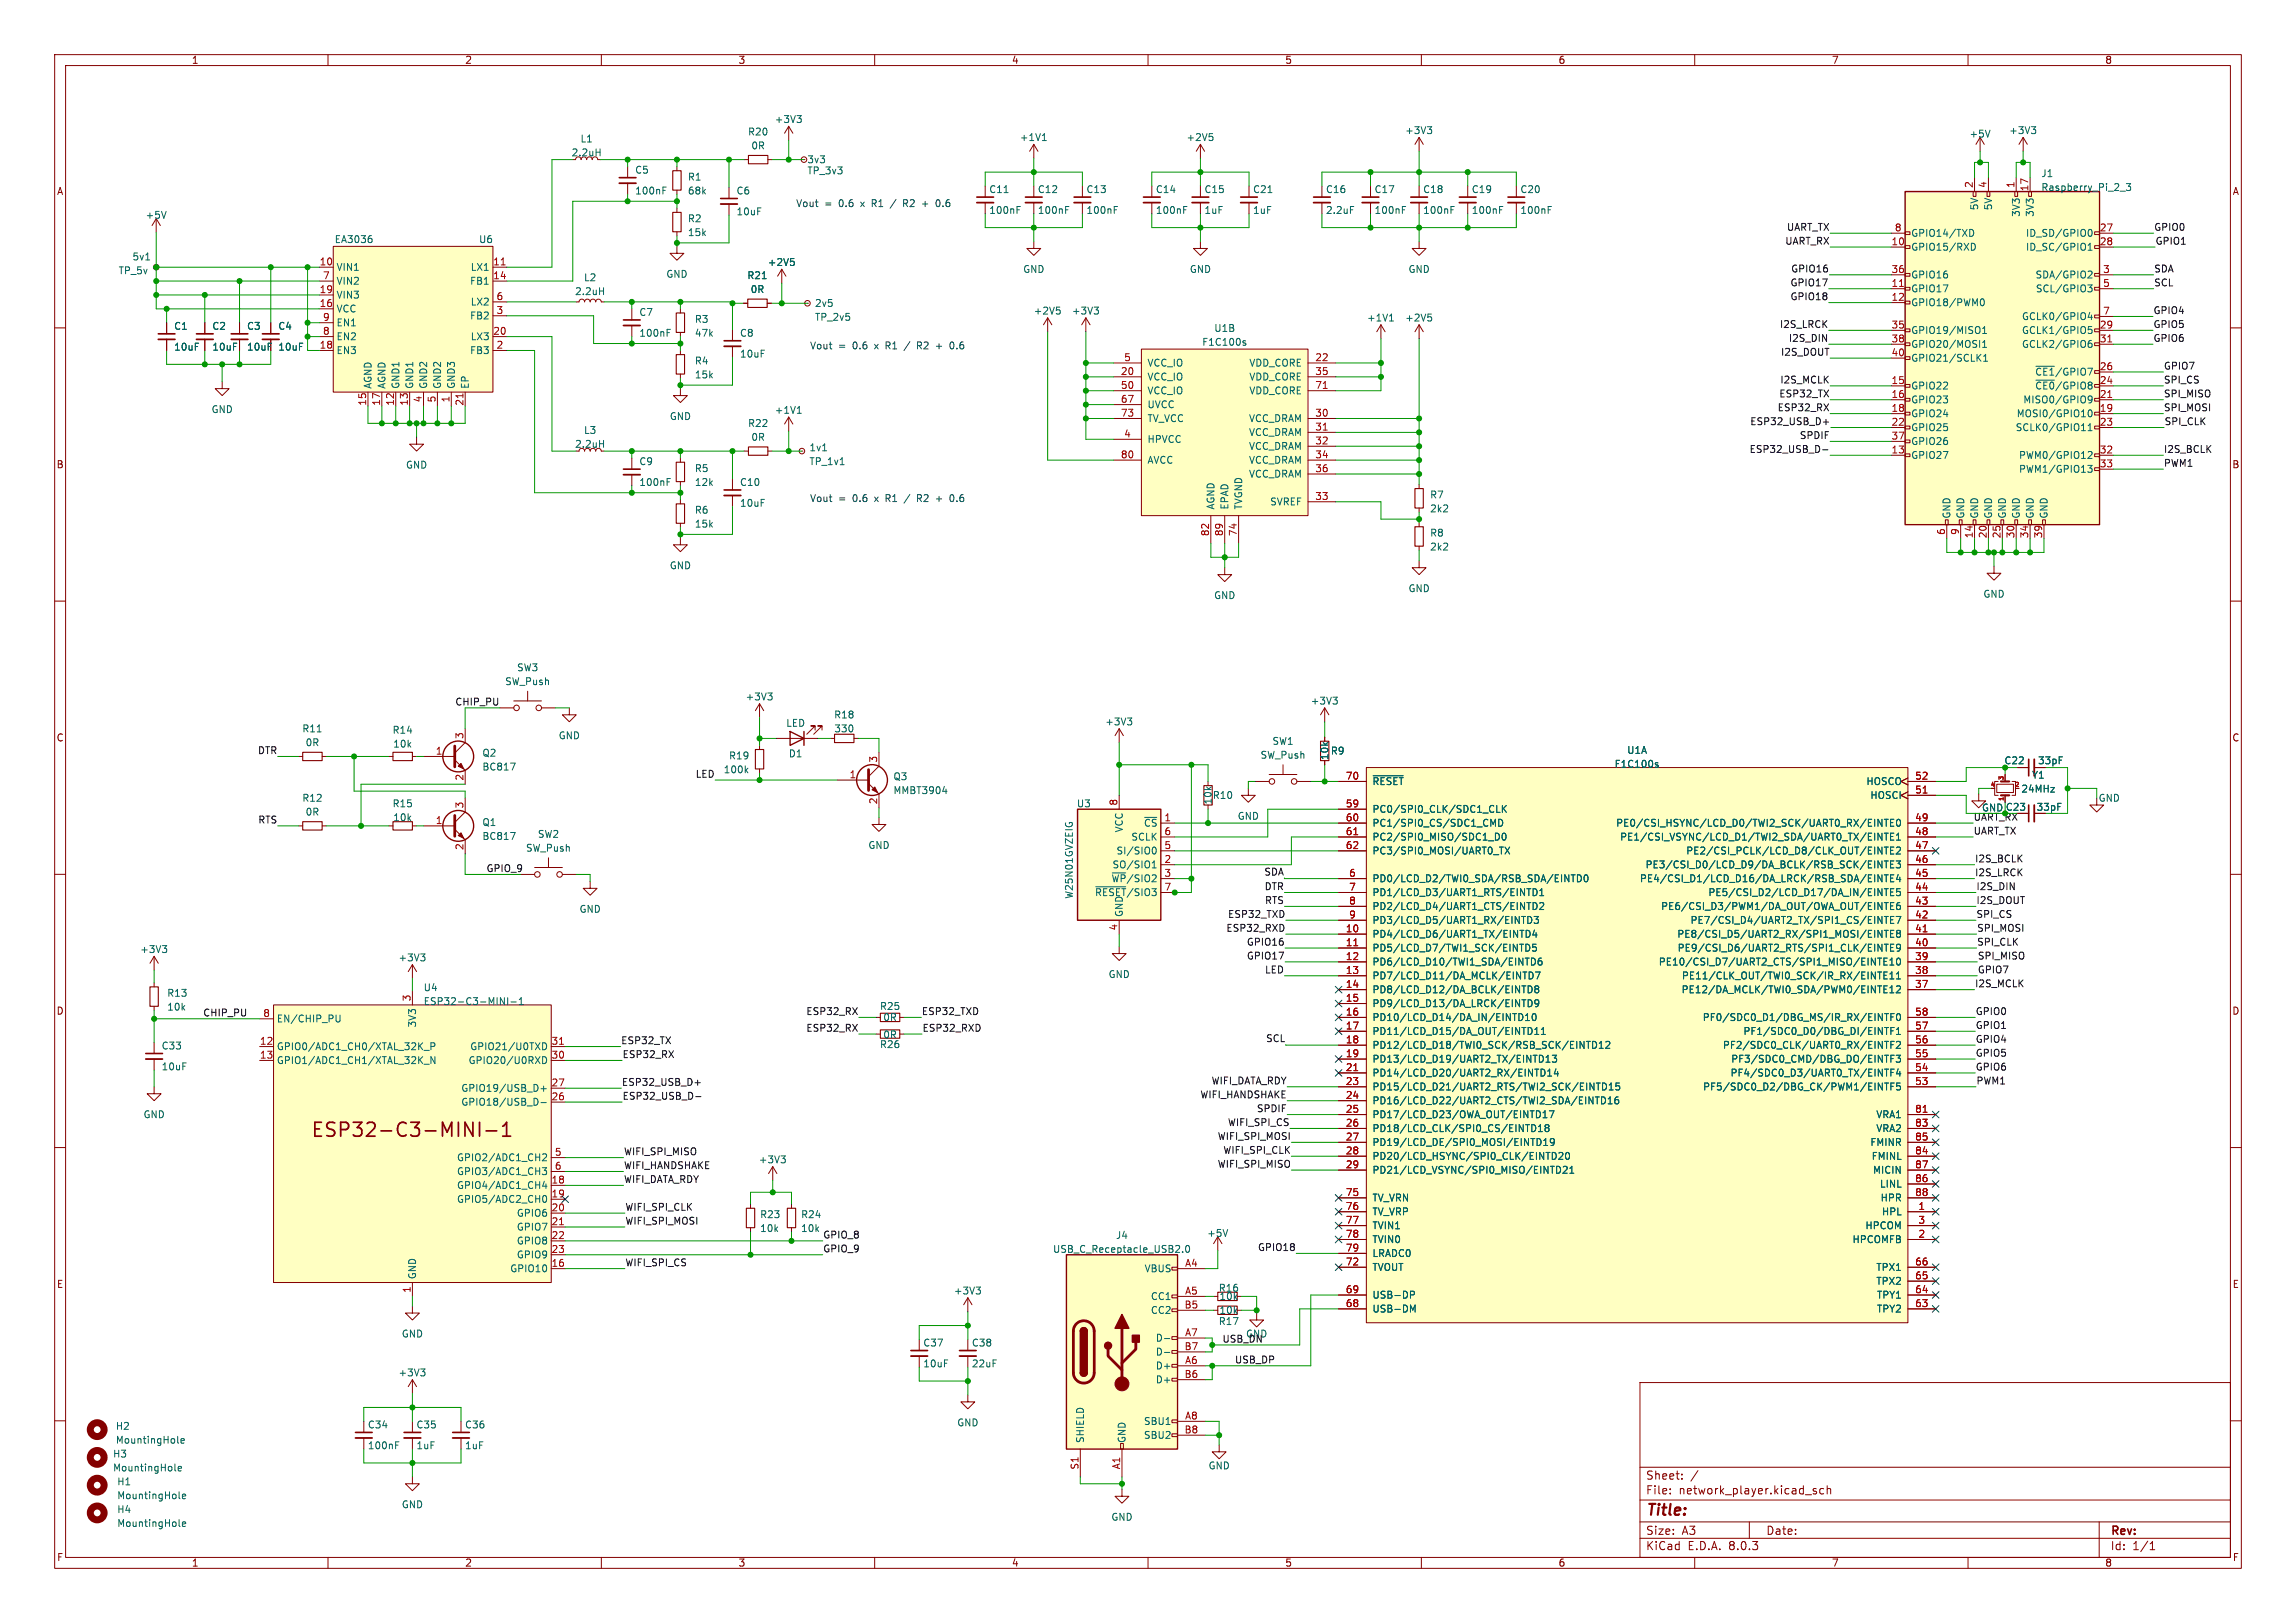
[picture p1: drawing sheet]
<svg xmlns="http://www.w3.org/2000/svg" width="420mm" height="297mm" viewBox="0 0 420 297" stroke-linecap="round" stroke-linejoin="round" font-family="sans-serif">
<defs><g id="words">
<text font-size="3.5" fill="#840000" x="56.8" y="208.5">ESP32-C3-MINI-1</text>
<text font-size="2.8" fill="#840000" x="301" y="277.9">Title:</text>
<g font-size="2.1" fill="#840000">
<text x="301" y="273.7">File:</text>
<text x="301" y="271">Sheet:</text>
<text x="307.1" y="273.7">network_player.kicad_sch</text>
<text x="301" y="281.1">Size:</text>
<text x="307.6" y="281.1">A3</text>
<text x="323" y="281.1">Date:</text>
<text x="386" y="281.3">Rev:</text>
<text x="301" y="283.9">KiCad</text>
<text x="308.7" y="283.9">E.D.A.</text>
<text x="316.3" y="283.9">8.0.3</text>
<text x="386" y="283.9">Id:</text>
<text x="390.1" y="283.9">1/1</text>
</g>
<g font-size="1.8" fill="#840000">
<text x="35" y="11.9">1</text>
<text x="85" y="11.9">2</text>
<text x="135" y="11.9">3</text>
<text x="185" y="11.9">4</text>
<text x="235" y="11.9">5</text>
<text x="285" y="11.9">6</text>
<text x="335" y="11.9">7</text>
<text x="385" y="11.9">8</text>
<text x="10.3" y="35.9">A</text>
<text x="408.3" y="35.9">A</text>
<text x="10.3" y="85.9">B</text>
<text x="408.2" y="85.9">B</text>
<text x="10.3" y="135.9">C</text>
<text x="408.2" y="135.9">C</text>
<text x="372.4" y="148.6">33pF</text>
<text x="10.3" y="185.9">D</text>
<text x="408.2" y="185.9">D</text>
<text x="10.3" y="235.9">E</text>
<text x="408.3" y="235.9">E</text>
<text x="10.3" y="285.9">F</text>
<text x="35" y="286.9">1</text>
<text x="85" y="286.9">2</text>
<text x="135" y="286.9">3</text>
<text x="185" y="286.9">4</text>
<text x="235" y="286.9">5</text>
<text x="285" y="286.9">6</text>
<text x="335" y="286.9">7</text>
<text x="385" y="286.9">8</text>
<text x="408.3" y="285.9">F</text>
</g>
<g font-size="1.8" fill="#006464">
<text x="141.6" y="22.7">+3V3</text>
<text x="104.5" y="28.8">2.2uH</text>
<text x="106.1" y="26.3">L1</text>
<text x="136.7" y="25">R20</text>
<text x="137.3" y="27.5">0R</text>
<text x="186.5" y="26">+1V1</text>
<text x="216.9" y="26">+2V5</text>
<text x="256.9" y="24.7">+3V3</text>
<text x="360.2" y="25.4">+5V</text>
<text x="367.4" y="24.7">+3V3</text>
<text x="116.1" y="32">C5</text>
<text x="116.1" y="35.8">100nF</text>
<text x="125.7" y="33.2">R1</text>
<text x="125.7" y="35.8">68k</text>
<text x="134.6" y="35.8">C6</text>
<text x="147.6" y="30.1">3v3</text>
<text x="147.6" y="32.1">TP_3v3</text>
<text x="180.9" y="35.5">C11</text>
<text x="189.7" y="35.5">C12</text>
<text x="198.6" y="35.5">C13</text>
<text x="211.3" y="35.5">C14</text>
<text x="220.2" y="35.5">C15</text>
<text x="229.1" y="35.5">C21</text>
<text x="242.5" y="35.5">C16</text>
<text x="251.3" y="35.5">C17</text>
<text x="260.2" y="35.5">C18</text>
<text x="269.1" y="35.5">C19</text>
<text x="278" y="35.5">C20</text>
<text x="373.3" y="32.6">J1</text>
<text x="373.3" y="35.2">Raspberry_Pi_2_3</text>
<text x="26.5" y="40.2">+5V</text>
<text x="125.7" y="40.9">R2</text>
<text x="134.6" y="39.6">10uF</text>
<text x="180.9" y="39.3">100nF</text>
<text x="189.7" y="39.3">100nF</text>
<text x="198.6" y="39.3">100nF</text>
<text x="211.3" y="39.3">100nF</text>
<text x="220.2" y="39.3">1uF</text>
<text x="229.1" y="39.3">1uF</text>
<text x="242.5" y="39.3">2.2uF</text>
<text x="251.3" y="39.3">100nF</text>
<text x="260.2" y="39.3">100nF</text>
<text x="269.1" y="39.3">100nF</text>
<text x="278" y="39.3">100nF</text>
<text x="362.1" y="38.6" transform="rotate(-90 362.1 38.6)">5V</text>
<text x="364.6" y="38.6" transform="rotate(-90 364.6 38.6)">5V</text>
<text x="369.7" y="39.8" transform="rotate(-90 369.7 39.8)">3V3</text>
<text x="372.2" y="39.8" transform="rotate(-90 372.2 39.8)">3V3</text>
<text x="24.1" y="47.9">5v1</text>
<text x="61.1" y="44.7">EA3036</text>
<text x="87.5" y="44.7">U6</text>
<text x="125.7" y="43.4">15k</text>
<text x="349.5" y="46.1">GPIO15/RXD</text>
<text x="349.5" y="43.5">GPIO14/TXD</text>
<text x="370.5" y="43.5">ID_SD/GPIO0</text>
<text x="370.5" y="46.1">ID_SC/GPIO1</text>
<text x="21.6" y="50.4">TP_5v</text>
<text x="61.5" y="49.8">VIN1</text>
<text x="61.5" y="52.3">VIN2</text>
<text x="85.9" y="52.3">FB1</text>
<text x="86" y="49.8">LX1</text>
<text x="106.7" y="51.7">L2</text>
<text x="121.8" y="51">GND</text>
<text x="136.6" y="51.3">R21</text>
<text x="137.2" y="53.8">0R</text>
<text x="140.4" y="48.9">+2V5</text>
<text x="187.1" y="50.1">GND</text>
<text x="217.5" y="50.1">GND</text>
<text x="257.6" y="50.1">GND</text>
<text x="349.5" y="53.7">GPIO17</text>
<text x="349.5" y="51.2">GPIO16</text>
<text x="372.2" y="51.2">SDA/GPIO2</text>
<text x="372.3" y="53.7">SCL/GPIO3</text>
<text x="61.5" y="57.4">VCC</text>
<text x="61.5" y="54.8">VIN3</text>
<text x="61.5" y="59.9">EN1</text>
<text x="85.9" y="58.6">FB2</text>
<text x="86" y="56.1">LX2</text>
<text x="105.1" y="54.2">2.2uH</text>
<text x="116.8" y="58">C7</text>
<text x="127" y="59.3">R3</text>
<text x="149" y="56.4">2v5</text>
<text x="149" y="58.9">TP_2v5</text>
<text x="189" y="57.8">+2V5</text>
<text x="196" y="57.8">+3V3</text>
<text x="250" y="59">+1V1</text>
<text x="256.9" y="59">+2V5</text>
<text x="349.5" y="56.2">GPIO18/PWM0</text>
<text x="369.8" y="58.8">GCLK0/GPIO4</text>
<text x="31.8" y="60.6">C1</text>
<text x="31.8" y="64.4">10uF</text>
<text x="38.7" y="60.6">C2</text>
<text x="38.7" y="64.4">10uF</text>
<text x="45.1" y="60.6">C3</text>
<text x="45.1" y="64.4">10uF</text>
<text x="50.8" y="60.6">C4</text>
<text x="50.8" y="64.4">10uF</text>
<text x="61.5" y="65">EN3</text>
<text x="61.5" y="62.5">EN2</text>
<text x="85.9" y="65">FB3</text>
<text x="86" y="62.5">LX3</text>
<text x="116.8" y="61.8">100nF</text>
<text x="127" y="61.8">47k</text>
<text x="135.3" y="61.8">C8</text>
<text x="135.3" y="65.6">10uF</text>
<text x="219.8" y="63.5">F1C100s</text>
<text x="222" y="60.9">U1B</text>
<text x="349.5" y="61.3">GPIO19/MISO1</text>
<text x="349.5" y="63.9">GPIO20/MOSI1</text>
<text x="369.8" y="61.3">GCLK1/GPIO5</text>
<text x="369.8" y="63.9">GCLK2/GPIO6</text>
<text x="68.2" y="71.2" transform="rotate(-90 68.2 71.2)">AGND</text>
<text x="70.7" y="71.2" transform="rotate(-90 70.7 71.2)">AGND</text>
<text x="73.3" y="71.2" transform="rotate(-90 73.3 71.2)">GND1</text>
<text x="75.8" y="71.2" transform="rotate(-90 75.8 71.2)">GND1</text>
<text x="78.3" y="71.2" transform="rotate(-90 78.3 71.2)">GND2</text>
<text x="80.9" y="71.2" transform="rotate(-90 80.9 71.2)">GND2</text>
<text x="83.4" y="71.2" transform="rotate(-90 83.4 71.2)">GND3</text>
<text x="86" y="71.2" transform="rotate(-90 86 71.2)">EP</text>
<text x="127" y="66.9">R4</text>
<text x="127" y="69.4">15k</text>
<text x="209.8" y="69.8">VCC_IO</text>
<text x="209.8" y="67.3">VCC_IO</text>
<text x="228.4" y="67.3">VDD_CORE</text>
<text x="228.4" y="69.8">VDD_CORE</text>
<text x="349.5" y="71.5">GPIO22</text>
<text x="349.5" y="66.4">GPIO21/SCLK1</text>
<text x="372.2" y="71.5">~{CE0}/GPIO8</text>
<text x="372.2" y="68.9">~{CE1}/GPIO7</text>
<text x="38.6" y="75.8">GND</text>
<text x="122.4" y="77.1">GND</text>
<text x="141.6" y="75.9">+1V1</text>
<text x="209.8" y="72.4">VCC_IO</text>
<text x="209.8" y="74.9">UVCC</text>
<text x="209.8" y="77.4">TV_VCC</text>
<text x="228.4" y="77.4">VCC_DRAM</text>
<text x="228.4" y="72.4">VDD_CORE</text>
<text x="349.5" y="74">GPIO23</text>
<text x="349.5" y="76.6">GPIO24</text>
<text x="368.8" y="76.6">MOSI0/GPIO10</text>
<text x="370" y="74">MISO0/GPIO9</text>
<text x="105.1" y="82.1">2.2uH</text>
<text x="106.7" y="79.6">L3</text>
<text x="136.7" y="78.3">R22</text>
<text x="137.3" y="80.9">0R</text>
<text x="148" y="82.8">1v1</text>
<text x="209.8" y="81.3">HPVCC</text>
<text x="228.4" y="80">VCC_DRAM</text>
<text x="228.4" y="82.5">VCC_DRAM</text>
<text x="349.5" y="79.1">GPIO25</text>
<text x="349.5" y="81.6">GPIO26</text>
<text x="368.6" y="79.1">SCLK0/GPIO11</text>
<text x="74.2" y="86">GND</text>
<text x="116.8" y="85.3">C9</text>
<text x="116.8" y="89.1">100nF</text>
<text x="127" y="86.6">R5</text>
<text x="127" y="89.1">12k</text>
<text x="135.3" y="89.1">C10</text>
<text x="148" y="85.3">TP_1v1</text>
<text x="209.8" y="85.1">AVCC</text>
<text x="228.4" y="85.1">VCC_DRAM</text>
<text x="228.4" y="87.6">VCC_DRAM</text>
<text x="349.5" y="84.2">GPIO27</text>
<text x="369.2" y="84.2">PWM0/GPIO12</text>
<text x="369.2" y="86.7">PWM1/GPIO13</text>
<text x="127" y="94.2">R6</text>
<text x="135.3" y="92.9">10uF</text>
<text x="222.4" y="93.3" transform="rotate(-90 222.4 93.3)">AGND</text>
<text x="224.9" y="93.3" transform="rotate(-90 224.9 93.3)">EPAD</text>
<text x="227.4" y="93.3" transform="rotate(-90 227.4 93.3)">TVGND</text>
<text x="232.2" y="92.7">SVREF</text>
<text x="261.5" y="91.4">R7</text>
<text x="261.5" y="94">2k2</text>
<text x="357" y="95" transform="rotate(-90 357 95)">GND</text>
<text x="359.5" y="95" transform="rotate(-90 359.5 95)">GND</text>
<text x="362.1" y="95" transform="rotate(-90 362.1 95)">GND</text>
<text x="364.6" y="95" transform="rotate(-90 364.6 95)">GND</text>
<text x="367.1" y="95" transform="rotate(-90 367.1 95)">GND</text>
<text x="369.7" y="95" transform="rotate(-90 369.7 95)">GND</text>
<text x="372.2" y="95" transform="rotate(-90 372.2 95)">GND</text>
<text x="374.8" y="95" transform="rotate(-90 374.8 95)">GND</text>
<text x="127" y="96.7">15k</text>
<text x="261.5" y="98.4">R8</text>
<text x="261.5" y="100.9">2k2</text>
<text x="122.4" y="104.4">GND</text>
<text x="222" y="109.8">GND</text>
<text x="257.6" y="108.6">GND</text>
<text x="362.7" y="109.6">GND</text>
<text x="92.3" y="125.6">SW_Push</text>
<text x="94.5" y="123">SW3</text>
<text x="136.3" y="128.4">+3V3</text>
<text x="152.5" y="131.7">R18</text>
<text x="239.7" y="129.1">+3V3</text>
<text x="55.2" y="134.2">R11</text>
<text x="55.8" y="136.8">0R</text>
<text x="71.7" y="134.5">R14</text>
<text x="71.8" y="137">10k</text>
<text x="102.1" y="135.5">GND</text>
<text x="143.7" y="133.2">LED</text>
<text x="152.5" y="134.2">330</text>
<text x="202.1" y="132.9">+3V3</text>
<text x="232.7" y="136.5">SW1</text>
<text x="88.1" y="141.2">BC817</text>
<text x="88.1" y="138.7">Q2</text>
<text x="132.3" y="141.7">100k</text>
<text x="133.3" y="139.2">R19</text>
<text x="144.2" y="138.8">D1</text>
<text x="163.3" y="143">Q3</text>
<text x="230.5" y="139">SW_Push</text>
<text x="243.2" y="139.2" transform="rotate(-90 243.2 139.2)">10k</text>
<text x="243.3" y="138.3">R9</text>
<text x="251" y="143.9">~{RESET}</text>
<text x="295.3" y="140.7">F1C100s</text>
<text x="297.6" y="138.2">U1A</text>
<text x="341.3" y="143.9">HOSCO</text>
<text x="366.6" y="140.1">C22</text>
<text x="371.6" y="142.7">Y1</text>
<text x="372.7" y="140.1">33pF</text>
<text x="55.2" y="146.9">R12</text>
<text x="55.8" y="149.5">0R</text>
<text x="71.7" y="147.9">R15</text>
<text x="163.3" y="145.5">MMBT3904</text>
<text x="196.9" y="147.9">U3</text>
<text x="221.8" y="146.4">R10</text>
<text x="221.8" y="147.3" transform="rotate(-90 221.8 147.3)">10k</text>
<text x="251" y="148.9">PC0/SPI0_CLK/SDC1_CLK</text>
<text x="342" y="146.4">HOSCI</text>
<text x="362.5" y="148.7">GND</text>
<text x="366.8" y="148.6">C23</text>
<text x="369.7" y="145.2">24MHz</text>
<text x="383.8" y="146.9">GND</text>
<text x="71.8" y="150.5">10k</text>
<text x="88.1" y="153.9">BC817</text>
<text x="88.1" y="151.4">Q1</text>
<text x="98.3" y="153.5">SW2</text>
<text x="158.7" y="155.5">GND</text>
<text x="205.6" y="152.4" transform="rotate(-90 205.6 152.4)">VCC</text>
<text x="206.9" y="154">SCLK</text>
<text x="209.2" y="151.5">~{CS}</text>
<text x="226.3" y="150.2">GND</text>
<text x="251" y="151.5">PC1/SPI0_CS/SDC1_CMD</text>
<text x="251" y="154">PC2/SPI0_MISO/SDC1_D0</text>
<text x="295.5" y="151.5">PE0/CSI_HSYNC/LCD_D0/TWI2_SCK/UART0_RX/EINTE0</text>
<text x="296.3" y="154">PE1/CSI_VSYNC/LCD_D1/TWI2_SDA/UART0_TX/EINTE1</text>
<text x="96.1" y="156.1">SW_Push</text>
<text x="203.2" y="161.6">~{WP}/SIO2</text>
<text x="203.4" y="159.1">SO/SIO1</text>
<text x="204.1" y="156.6">SI/SIO0</text>
<text x="251" y="161.6">PD0/LCD_D2/TWI0_SDA/RSB_SDA/EINTD0</text>
<text x="251" y="156.6">PC3/SPI0_MOSI/UART0_TX</text>
<text x="299.9" y="161.6">PE4/CSI_D1/LCD_D16/DA_LRCK/RSB_SDA/EINTE4</text>
<text x="300.9" y="159.1">PE3/CSI_D0/LCD_D9/DA_BCLK/RSB_SCK/EINTE3</text>
<text x="308.3" y="156.6">PE2/CSI_PCLK/LCD_D8/CLK_OUT/EINTE2</text>
<text x="105.9" y="167.2">GND</text>
<text x="196.4" y="164.6" transform="rotate(-90 196.4 164.6)">W25N01GVZEIG</text>
<text x="200.2" y="164.2">~{RESET}/SIO3</text>
<text x="205.6" y="167.9" transform="rotate(-90 205.6 167.9)">GND</text>
<text x="251" y="164.2">PD1/LCD_D3/UART1_RTS/EINTD1</text>
<text x="251" y="166.7">PD2/LCD_D4/UART1_CTS/EINTD2</text>
<text x="303.8" y="166.7">PE6/CSI_D3/PWM1/DA_OUT/OWA_OUT/EINTE6</text>
<text x="312.4" y="164.2">PE5/CSI_D2/LCD_D17/DA_IN/EINTE5</text>
<text x="251" y="171.8">PD4/LCD_D6/UART1_TX/EINTD4</text>
<text x="251" y="169.3">PD3/LCD_D5/UART1_RX/EINTD3</text>
<text x="306.7" y="171.8">PE8/CSI_D5/UART2_RX/SPI1_MOSI/EINTE8</text>
<text x="309.1" y="169.3">PE7/CSI_D4/UART2_TX/SPI1_CS/EINTE7</text>
<text x="25.6" y="174.6">+3V3</text>
<text x="72.8" y="176.1">+3V3</text>
<text x="202.7" y="179.2">GND</text>
<text x="251" y="174.3">PD5/LCD_D7/TWI1_SCK/EINTD5</text>
<text x="251" y="176.9">PD6/LCD_D10/TWI1_SDA/EINTD6</text>
<text x="251" y="179.4">PD7/LCD_D11/DA_MCLK/EINTD7</text>
<text x="303.3" y="176.9">PE10/CSI_D7/UART2_CTS/SPI1_MISO/EINTE10</text>
<text x="306.8" y="174.3">PE9/CSI_D6/UART2_RTS/SPI1_CLK/EINTE9</text>
<text x="307.6" y="179.4">PE11/CLK_OUT/TWI0_SCK/IR_RX/EINTE11</text>
<text x="30.5" y="185.1">10k</text>
<text x="30.5" y="182.6">R13</text>
<text x="77.4" y="181.6">U4</text>
<text x="77.4" y="184.1">ESP32-C3-MINI-1</text>
<text x="160.9" y="185">R25</text>
<text x="251" y="182">PD8/LCD_D12/DA_BCLK/EINTD8</text>
<text x="251" y="184.5">PD9/LCD_D13/DA_LRCK/EINTD9</text>
<text x="307.5" y="182">PE12/DA_MCLK/TWI0_SDA/PWM0/EINTE12</text>
<text x="50.5" y="187.3">EN/CHIP_PU</text>
<text x="76.3" y="188.1" transform="rotate(-90 76.3 188.1)">3V3</text>
<text x="160.9" y="192">R26</text>
<text x="161.5" y="190.2">0R</text>
<text x="161.5" y="187">0R</text>
<text x="251" y="187">PD10/LCD_D14/DA_IN/EINTD10</text>
<text x="251" y="189.6">PD11/LCD_D15/DA_OUT/EINTD11</text>
<text x="311.4" y="187">PF0/SDC0_D1/DBG_MS/IR_RX/EINTF0</text>
<text x="318.8" y="189.6">PF1/SDC0_D0/DBG_DI/EINTF1</text>
<text x="29.5" y="192.3">C33</text>
<text x="29.5" y="196.1">10uF</text>
<text x="50.5" y="192.4">GPIO0/ADC1_CH0/XTAL_32K_P</text>
<text x="50.5" y="194.9">GPIO1/ADC1_CH1/XTAL_32K_N</text>
<text x="85.6" y="194.9">GPIO20/U0RXD</text>
<text x="85.9" y="192.4">GPIO21/U0TXD</text>
<text x="251" y="192.1">PD12/LCD_D18/TWI0_SCK/RSB_SCK/EINTD12</text>
<text x="251" y="194.7">PD13/LCD_D19/UART2_TX/EINTD13</text>
<text x="251" y="197.2">PD14/LCD_D20/UART2_RX/EINTD14</text>
<text x="315.1" y="192.1">PF2/SDC0_CLK/UART0_RX/EINTF2</text>
<text x="316.5" y="197.2">PF4/SDC0_D3/UART0_TX/EINTF4</text>
<text x="316.6" y="194.7">PF3/SDC0_CMD/DBG_DO/EINTF3</text>
<text x="84.3" y="202.5">GPIO18/USB_D-</text>
<text x="84.3" y="200">GPIO19/USB_D+</text>
<text x="251" y="199.7">PD15/LCD_D21/UART2_RTS/TWI2_SCK/EINTD15</text>
<text x="251" y="202.3">PD16/LCD_D22/UART2_CTS/TWI2_SDA/EINTD16</text>
<text x="311.4" y="199.7">PF5/SDC0_D2/DBG_CK/PWM1/EINTF5</text>
<text x="26.2" y="204.8">GND</text>
<text x="251" y="204.8">PD17/LCD_D23/OWA_OUT/EINTD17</text>
<text x="251" y="207.4">PD18/LCD_CLK/SPI0_CS/EINTD18</text>
<text x="251" y="209.9">PD19/LCD_DE/SPI0_MOSI/EINTD19</text>
<text x="342" y="209.9">FMINR</text>
<text x="343.1" y="204.8">VRA1</text>
<text x="343.1" y="207.4">VRA2</text>
<text x="83.5" y="212.7">GPIO2/ADC1_CH2</text>
<text x="83.5" y="215.2">GPIO3/ADC1_CH3</text>
<text x="138.7" y="213.1">+3V3</text>
<text x="251" y="212.4">PD20/LCD_HSYNC/SPI0_CLK/EINTD20</text>
<text x="251" y="215">PD21/LCD_VSYNC/SPI0_MISO/EINTD21</text>
<text x="342.3" y="212.4">FMINL</text>
<text x="342.5" y="215">MICIN</text>
<text x="83.5" y="217.8">GPIO4/ADC1_CH4</text>
<text x="83.5" y="220.3">GPIO5/ADC2_CH0</text>
<text x="251" y="220.1">TV_VRN</text>
<text x="343.8" y="217.5">LINL</text>
<text x="343.9" y="220.1">HPR</text>
<text x="94.4" y="222.9">GPIO6</text>
<text x="94.4" y="225.4">GPIO7</text>
<text x="94.4" y="227.9">GPIO8</text>
<text x="138.9" y="225.7">10k</text>
<text x="138.9" y="223.1">R23</text>
<text x="146.4" y="225.7">10k</text>
<text x="146.4" y="223.1">R24</text>
<text x="204" y="226.9">J4</text>
<text x="220.7" y="226.5">+5V</text>
<text x="251" y="222.6">TV_VRP</text>
<text x="251" y="225.1">TVIN1</text>
<text x="251" y="227.7">TVIN0</text>
<text x="338.8" y="227.7">HPCOMFB</text>
<text x="341.1" y="225.1">HPCOM</text>
<text x="344.1" y="222.6">HPL</text>
<text x="93.2" y="233">GPIO10</text>
<text x="94.4" y="230.5">GPIO9</text>
<text x="192.5" y="229.5">USB_C_Receptacle_USB2.0</text>
<text x="209.3" y="233">VBUS</text>
<text x="251" y="232.8">TVOUT</text>
<text x="251" y="230.2">LRADC0</text>
<text x="343.1" y="232.8">TPX1</text>
<text x="76.3" y="234.2" transform="rotate(-90 76.3 234.2)">GND</text>
<text x="174.4" y="237.1">+3V3</text>
<text x="210.4" y="238.1">CC1</text>
<text x="222.8" y="236.6">R16</text>
<text x="223" y="238.1">10k</text>
<text x="251" y="237.8">USB-DP</text>
<text x="343.1" y="235.3">TPX2</text>
<text x="343.2" y="237.8">TPY1</text>
<text x="73.4" y="245">GND</text>
<text x="210.4" y="240.6">CC2</text>
<text x="211.3" y="245.7">D-</text>
<text x="222.8" y="242.7">R17</text>
<text x="223" y="240.6">10k</text>
<text x="251" y="240.4">USB-DM</text>
<text x="343.2" y="240.4">TPY2</text>
<text x="168.8" y="246.6">C37</text>
<text x="168.8" y="250.4">10uF</text>
<text x="177.7" y="246.6">C38</text>
<text x="177.7" y="250.4">22uF</text>
<text x="211.3" y="250.8">D+</text>
<text x="211.3" y="248.3">D-</text>
<text x="72.8" y="252.1">+3V3</text>
<text x="211.3" y="253.3">D+</text>
<text x="21.1" y="261.8">H2</text>
<text x="67.2" y="261.6">C34</text>
<text x="76.1" y="261.6">C35</text>
<text x="85" y="261.6">C36</text>
<text x="175" y="261.2">GND</text>
<text x="209.2" y="261">SBU1</text>
<text x="209.2" y="263.5">SBU2</text>
<text x="20.6" y="266.9">H3</text>
<text x="20.6" y="269.5">MountingHole</text>
<text x="21.1" y="264.4">MountingHole</text>
<text x="67.2" y="265.4">100nF</text>
<text x="76.1" y="265.4">1uF</text>
<text x="85" y="265.4">1uF</text>
<text x="198.5" y="264.2" transform="rotate(-90 198.5 264.2)">SHIELD</text>
<text x="206.1" y="264.2" transform="rotate(-90 206.1 264.2)">GND</text>
<text x="221" y="269.1">GND</text>
<text x="21.3" y="272">H1</text>
<text x="21.3" y="274.5">MountingHole</text>
<text x="21.3" y="277.1">H4</text>
<text x="21.3" y="279.6">MountingHole</text>
<text x="73.4" y="276.2">GND</text>
<text x="203.2" y="278.5">GND</text>
</g>
<g font-size="1.8" fill="#a90000">
<text x="360.9" y="34.5" transform="rotate(-90 360.9 34.5)">2</text>
<text x="363.5" y="34.5" transform="rotate(-90 363.5 34.5)">4</text>
<text x="368.6" y="34.5" transform="rotate(-90 368.6 34.5)">1</text>
<text x="371.1" y="35.1" transform="rotate(-90 371.1 35.1)">17</text>
<text x="345.9" y="45">10</text>
<text x="346.5" y="42.4">8</text>
<text x="384" y="42.4">27</text>
<text x="384" y="45">28</text>
<text x="58.4" y="48.6">10</text>
<text x="58.4" y="53.7">19</text>
<text x="59" y="51.2">7</text>
<text x="90.1" y="48.6">11</text>
<text x="90.1" y="51.2">14</text>
<text x="345.9" y="52.6">11</text>
<text x="345.9" y="50">36</text>
<text x="384.6" y="50">3</text>
<text x="384.6" y="52.6">5</text>
<text x="58.4" y="56.3">16</text>
<text x="59" y="58.8">9</text>
<text x="90.7" y="57.5">3</text>
<text x="90.7" y="55">6</text>
<text x="345.9" y="55.1">12</text>
<text x="384.6" y="57.7">7</text>
<text x="58.4" y="63.9">18</text>
<text x="59" y="61.3">8</text>
<text x="90.1" y="61.3">20</text>
<text x="90.7" y="63.9">2</text>
<text x="345.9" y="60.2">35</text>
<text x="345.9" y="62.7">38</text>
<text x="345.9" y="65.3">40</text>
<text x="384" y="60.2">29</text>
<text x="384" y="62.7">31</text>
<text x="204.9" y="68.7">20</text>
<text x="204.9" y="71.2">50</text>
<text x="205.5" y="66.2">5</text>
<text x="240.5" y="66.2">22</text>
<text x="240.5" y="68.7">35</text>
<text x="240.5" y="71.2">71</text>
<text x="345.9" y="70.4">15</text>
<text x="384" y="70.4">24</text>
<text x="384" y="67.8">26</text>
<text x="67.1" y="74.3" transform="rotate(-90 67.1 74.3)">15</text>
<text x="69.6" y="74.3" transform="rotate(-90 69.6 74.3)">17</text>
<text x="72.1" y="74.3" transform="rotate(-90 72.1 74.3)">12</text>
<text x="74.7" y="74.3" transform="rotate(-90 74.7 74.3)">13</text>
<text x="77.2" y="73.7" transform="rotate(-90 77.2 73.7)">4</text>
<text x="79.8" y="73.7" transform="rotate(-90 79.8 73.7)">5</text>
<text x="82.3" y="73.7" transform="rotate(-90 82.3 73.7)">1</text>
<text x="84.8" y="74.3" transform="rotate(-90 84.8 74.3)">21</text>
<text x="204.9" y="73.8">67</text>
<text x="204.9" y="76.3">73</text>
<text x="240.5" y="76.3">30</text>
<text x="345.9" y="72.9">16</text>
<text x="345.9" y="75.4">18</text>
<text x="345.9" y="78">22</text>
<text x="384" y="75.4">19</text>
<text x="384" y="72.9">21</text>
<text x="384" y="78">23</text>
<text x="204.9" y="83.9">80</text>
<text x="205.5" y="80.1">4</text>
<text x="240.5" y="78.9">31</text>
<text x="240.5" y="81.4">32</text>
<text x="240.5" y="83.9">34</text>
<text x="345.9" y="83.1">13</text>
<text x="345.9" y="80.5">37</text>
<text x="384" y="83.1">32</text>
<text x="240.5" y="86.5">36</text>
<text x="384" y="85.6">33</text>
<text x="240.5" y="91.6">33</text>
<text x="221.2" y="98.2" transform="rotate(-90 221.2 98.2)">82</text>
<text x="223.8" y="98.2" transform="rotate(-90 223.8 98.2)">89</text>
<text x="226.3" y="98.2" transform="rotate(-90 226.3 98.2)">74</text>
<text x="355.9" y="98" transform="rotate(-90 355.9 98)">6</text>
<text x="358.4" y="98" transform="rotate(-90 358.4 98)">9</text>
<text x="360.9" y="98.6" transform="rotate(-90 360.9 98.6)">14</text>
<text x="363.5" y="98.6" transform="rotate(-90 363.5 98.6)">20</text>
<text x="366" y="98.6" transform="rotate(-90 366 98.6)">25</text>
<text x="368.6" y="98.6" transform="rotate(-90 368.6 98.6)">30</text>
<text x="371.1" y="98.6" transform="rotate(-90 371.1 98.6)">34</text>
<text x="373.6" y="98.6" transform="rotate(-90 373.6 98.6)">39</text>
<text x="84.8" y="135.3" transform="rotate(-90 84.8 135.3)">3</text>
<text x="79.6" y="138.2">1</text>
<text x="84.8" y="142.9" transform="rotate(-90 84.8 142.9)">2</text>
<text x="155.3" y="142.5">1</text>
<text x="160.5" y="139.6" transform="rotate(-90 160.5 139.6)">3</text>
<text x="246.1" y="142.7">70</text>
<text x="350.2" y="142.7">52</text>
<text x="84.8" y="148" transform="rotate(-90 84.8 148)">3</text>
<text x="160.5" y="147.3" transform="rotate(-90 160.5 147.3)">2</text>
<text x="204.5" y="147.5" transform="rotate(-90 204.5 147.5)">8</text>
<text x="246.1" y="147.8">59</text>
<text x="350.2" y="145.3">51</text>
<text x="79.6" y="150.9">1</text>
<text x="84.8" y="155.6" transform="rotate(-90 84.8 155.6)">2</text>
<text x="212.9" y="150.4">1</text>
<text x="212.9" y="155.4">5</text>
<text x="212.9" y="152.9">6</text>
<text x="246.1" y="150.4">60</text>
<text x="246.1" y="152.9">61</text>
<text x="246.1" y="155.4">62</text>
<text x="350.2" y="155.4">47</text>
<text x="350.2" y="152.9">48</text>
<text x="350.2" y="150.4">49</text>
<text x="212.9" y="158">2</text>
<text x="212.9" y="160.5">3</text>
<text x="246.7" y="160.5">6</text>
<text x="350.2" y="160.5">45</text>
<text x="350.2" y="158">46</text>
<text x="212.9" y="163.1">7</text>
<text x="246.7" y="163.1">7</text>
<text x="246.7" y="165.6">8</text>
<text x="350.2" y="165.6">43</text>
<text x="350.2" y="163.1">44</text>
<text x="204.5" y="170.4" transform="rotate(-90 204.5 170.4)">4</text>
<text x="246.1" y="170.7">10</text>
<text x="246.1" y="173.2">11</text>
<text x="246.7" y="168.1">9</text>
<text x="350.2" y="173.2">40</text>
<text x="350.2" y="170.7">41</text>
<text x="350.2" y="168.1">42</text>
<text x="246.1" y="175.8">12</text>
<text x="246.1" y="178.3">13</text>
<text x="350.2" y="178.3">38</text>
<text x="350.2" y="175.8">39</text>
<text x="75.2" y="183.3" transform="rotate(-90 75.2 183.3)">3</text>
<text x="246.1" y="180.8">14</text>
<text x="246.1" y="183.4">15</text>
<text x="246.1" y="185.9">16</text>
<text x="350.2" y="180.8">37</text>
<text x="350.2" y="185.9">58</text>
<text x="47.5" y="191.3">12</text>
<text x="48.1" y="186.2">8</text>
<text x="100.8" y="191.3">31</text>
<text x="246.1" y="188.5">17</text>
<text x="246.1" y="191">18</text>
<text x="350.2" y="191">56</text>
<text x="350.2" y="188.5">57</text>
<text x="47.5" y="193.8">13</text>
<text x="100.8" y="193.8">30</text>
<text x="246.1" y="193.5">19</text>
<text x="246.1" y="196.1">21</text>
<text x="350.2" y="196.1">54</text>
<text x="350.2" y="193.5">55</text>
<text x="100.8" y="201.4">26</text>
<text x="100.8" y="198.9">27</text>
<text x="246.1" y="198.6">23</text>
<text x="246.1" y="201.2">24</text>
<text x="246.1" y="203.7">25</text>
<text x="350.2" y="198.6">53</text>
<text x="350.2" y="203.7">81</text>
<text x="246.1" y="206.2">26</text>
<text x="246.1" y="208.8">27</text>
<text x="350.2" y="208.8">85</text>
<text x="350.2" y="206.2">83</text>
<text x="101.4" y="211.6">5</text>
<text x="101.4" y="214.1">6</text>
<text x="246.1" y="211.3">28</text>
<text x="246.1" y="213.9">29</text>
<text x="350.2" y="211.3">84</text>
<text x="350.2" y="213.9">87</text>
<text x="100.8" y="216.7">18</text>
<text x="100.8" y="219.2">19</text>
<text x="100.8" y="221.7">20</text>
<text x="246.1" y="218.9">75</text>
<text x="246.1" y="221.5">76</text>
<text x="350.2" y="216.4">86</text>
<text x="350.2" y="218.9">88</text>
<text x="350.8" y="221.5">1</text>
<text x="100.8" y="224.3">21</text>
<text x="100.8" y="226.8">22</text>
<text x="246.1" y="224">77</text>
<text x="246.1" y="226.6">78</text>
<text x="350.8" y="226.6">2</text>
<text x="350.8" y="224">3</text>
<text x="100.8" y="231.9">16</text>
<text x="100.8" y="229.4">23</text>
<text x="216.7" y="231.9">A4</text>
<text x="246.1" y="231.6">72</text>
<text x="246.1" y="229.1">79</text>
<text x="350.2" y="231.6">66</text>
<text x="75.2" y="236.7" transform="rotate(-90 75.2 236.7)">1</text>
<text x="216.6" y="239.5">B5</text>
<text x="216.7" y="237">A5</text>
<text x="246.1" y="239.3">68</text>
<text x="246.1" y="236.7">69</text>
<text x="350.2" y="239.3">63</text>
<text x="350.2" y="236.7">64</text>
<text x="350.2" y="234.2">65</text>
<text x="216.7" y="244.6">A7</text>
<text x="216.6" y="247.1">B7</text>
<text x="216.7" y="249.7">A6</text>
<text x="216.6" y="252.2">B6</text>
<text x="216.6" y="262.4">B8</text>
<text x="216.7" y="259.8">A8</text>
<text x="197.4" y="269" transform="rotate(-90 197.4 269)">S1</text>
<text x="205" y="269" transform="rotate(-90 205 269)">A1</text>
</g>
<g font-size="1.8" fill="#0000c2">
<text x="145.5" y="38">Vout</text>
<text x="150.8" y="38">=</text>
<text x="153.6" y="38">0.6</text>
<text x="157.8" y="38">x</text>
<text x="160" y="38">R1</text>
<text x="166.1" y="38">R2</text>
<text x="169.8" y="38">+</text>
<text x="172.5" y="38">0.6</text>
<text x="148.1" y="64">Vout</text>
<text x="153.4" y="64">=</text>
<text x="156.1" y="64">0.6</text>
<text x="160.3" y="64">x</text>
<text x="162.5" y="64">R1</text>
<text x="168.7" y="64">R2</text>
<text x="172.3" y="64">+</text>
<text x="175" y="64">0.6</text>
<text x="148.1" y="92">Vout</text>
<text x="153.4" y="92">=</text>
<text x="156.1" y="92">0.6</text>
<text x="160.3" y="92">x</text>
<text x="162.5" y="92">R1</text>
<text x="168.7" y="92">R2</text>
<text x="172.3" y="92">+</text>
<text x="175" y="92">0.6</text>
</g>
<g font-size="1.8" fill="#0f0f0f">
<text x="326.5" y="44.9">UART_RX</text>
<text x="326.8" y="42.3">UART_TX</text>
<text x="394" y="42.3">GPIO0</text>
<text x="394.2" y="44.9">GPIO1</text>
<text x="327.4" y="52.5">GPIO17</text>
<text x="327.5" y="49.9">GPIO16</text>
<text x="394" y="49.9">SDA</text>
<text x="394" y="52.5">SCL</text>
<text x="327.4" y="55">GPIO18</text>
<text x="393.8" y="57.6">GPIO4</text>
<text x="325.5" y="60.1">I2S_LRCK</text>
<text x="325.7" y="65.2">I2S_DOUT</text>
<text x="327.1" y="62.6">I2S_DIN</text>
<text x="393.8" y="60.1">GPIO5</text>
<text x="393.8" y="62.6">GPIO6</text>
<text x="325.6" y="70.3">I2S_MCLK</text>
<text x="395.7" y="70.3">SPI_CS</text>
<text x="395.7" y="67.7">GPIO7</text>
<text x="320.1" y="77.9">ESP32_USB_D+</text>
<text x="325.1" y="75.3">ESP32_RX</text>
<text x="325.4" y="72.8">ESP32_TX</text>
<text x="395.7" y="75.3">SPI_MOSI</text>
<text x="395.7" y="72.8">SPI_MISO</text>
<text x="395.9" y="77.9">SPI_CLK</text>
<text x="319.9" y="83">ESP32_USB_D-</text>
<text x="329.1" y="80.4">SPDIF</text>
<text x="395.7" y="83">I2S_BCLK</text>
<text x="395.7" y="85.5">PWM1</text>
<text x="83.2" y="129.2">CHIP_PU</text>
<text x="47.1" y="138.1">DTR</text>
<text x="127.2" y="142.4">LED</text>
<text x="47.1" y="150.8">RTS</text>
<text x="360.9" y="152.8">UART_TX</text>
<text x="88.9" y="159.7">GPIO_9</text>
<text x="361.2" y="160.4">I2S_LRCK</text>
<text x="361.2" y="157.9">I2S_BCLK</text>
<text x="231.2" y="163">DTR</text>
<text x="231.3" y="165.5">RTS</text>
<text x="361.4" y="165.5">I2S_DOUT</text>
<text x="361.4" y="163">I2S_DIN</text>
<text x="224.2" y="170.6">ESP32_RXD</text>
<text x="224.5" y="168.1">ESP32_TXD</text>
<text x="228" y="173.1">GPIO16</text>
<text x="361.4" y="168.1">SPI_CS</text>
<text x="361.6" y="173.1">SPI_CLK</text>
<text x="361.6" y="170.6">SPI_MOSI</text>
<text x="228" y="175.7">GPIO17</text>
<text x="231.3" y="178.2">LED</text>
<text x="361.7" y="175.7">SPI_MISO</text>
<text x="361.7" y="178.2">GPIO7</text>
<text x="147.4" y="185.8">ESP32_RX</text>
<text x="168.5" y="185.8">ESP32_TXD</text>
<text x="361.2" y="180.8">I2S_MCLK</text>
<text x="361.3" y="185.8">GPIO0</text>
<text x="37.1" y="186.1">CHIP_PU</text>
<text x="113.5" y="191.2">ESP32_TX</text>
<text x="147.4" y="188.9">ESP32_RX</text>
<text x="168.7" y="188.9">ESP32_RXD</text>
<text x="361.3" y="190.9">GPIO4</text>
<text x="361.3" y="188.4">GPIO1</text>
<text x="113.8" y="193.7">ESP32_RX</text>
<text x="361.3" y="193.5">GPIO5</text>
<text x="361.3" y="196">GPIO6</text>
<text x="113.7" y="198.8">ESP32_USB_D+</text>
<text x="113.8" y="201.3">ESP32_USB_D-</text>
<text x="219.5" y="201.1">WIFI_HANDSHAKE</text>
<text x="221.5" y="198.5">WIFI_DATA_RDY</text>
<text x="229.8" y="203.6">SPDIF</text>
<text x="361.4" y="198.5">PWM1</text>
<text x="222.7" y="208.7">WIFI_SPI_MOSI</text>
<text x="224.5" y="206.2">WIFI_SPI_CS</text>
<text x="114" y="211.5">WIFI_SPI_MISO</text>
<text x="114" y="214">WIFI_HANDSHAKE</text>
<text x="222.7" y="213.8">WIFI_SPI_MISO</text>
<text x="223.7" y="211.2">WIFI_SPI_CLK</text>
<text x="114" y="216.6">WIFI_DATA_RDY</text>
<text x="114.3" y="221.6">WIFI_SPI_CLK</text>
<text x="114.3" y="224.2">WIFI_SPI_MOSI</text>
<text x="150.5" y="226.7">GPIO_8</text>
<text x="114.3" y="231.8">WIFI_SPI_CS</text>
<text x="150.5" y="229.3">GPIO_9</text>
<text x="230" y="229">GPIO18</text>
<text x="223.5" y="245.8">USB_DN</text>
<text x="227.8" y="245">GND</text>
<text x="225.8" y="249.6">USB_DP</text>
</g>
<g font-size="1.8" fill="#009600">
<text x="360.9" y="150.3">UART_RX</text>
<text x="231.2" y="160.3">SDA</text>
<text x="231.5" y="190.8">SCL</text>
</g>
<g font-size="1.1" fill="#a90000">
<text x="366.5" y="142.9" transform="rotate(-90 366.5 142.9)">3</text>
<text x="364" y="144">4</text>
<text x="366.5" y="146.7" transform="rotate(-90 366.5 146.7)">1</text>
<text x="368.5" y="144">2</text>
</g>
</g></defs>
<g fill="none" stroke="#840000" stroke-width=".18">
<path d="M10 10h400v277h-400zM12 12h396v273h-396zM60 10v2M110 10v2M160 10v2M210 10v2M260 10v2M310 10v2M360 10v2M109.3 29.2h.6M114.8 30.5v2M114.8 33.5v2.1"/>
<path d="M123.8 30.5v.7M123.8 34.8v.8M123.8 38.1v.8M133.3 34.3v2M133.3 37.3v2.1M136.1 29.2h.8M140.5 29.2h.7M144.3 23.1l-.8 1.3M144.3 23.1v2.6M144.3 23.1l.7 1.3M268.5 34v2.1M268.5 37.1v2"/>
<path d="M10 60h2M105.4 55.2h.5l.2-.3 .3-.2 .4 .2 .1 .3 .2-.3 .3-.2 .4 .2 .1 .3 .2-.3 .4-.2 .3 .2 .2 .3 .1-.3 .4-.2 .3 .2 .2 .3h.5M115.6 56.5v2M115.6 59.6v2M123.8 45.1v1.3h1.3l-1.3 1.2-1.2-1.2h1.2M123.8 42.4v.8M143 49.3l.8 1.2M143 49.3v2.5M143 49.3l-.8 1.2M408 60h2M115.6 83.8v2.1M115.6 86.9v2"/>
<path d="M10 110h2M364.7 103.6v1.3h-1.2l1.2 1.3 1.3-1.3h-1.3M408 110h2M54.6 138.4h.8M58.9 138.4h.8M71.1 138.4h.8M75.4 138.4h.8M77.5 138.4h5.7M83.2 139.1l1.9 1.9v2.5M85.1 133.4v2.5l-1.9 1.9M10 160h2M408 160h2"/>
<path d="M10 210h2M408 210h2M10 260h2M300 253h108v32h-108zM408 260h2M300 278.5h108M300 274.5h108M300 268.5h108M305.5 273.2v.2M305.5 272.5v.1M307.7 270.5v.2M307.7 269.8v.1"/>
<path d="M310.6 269.1l-1.3 1.9M320 278.5v3M331.7 272.7l.6 .4-.2 .3-.4-.1M332.2 272.5l-.3-.1-.2 .2M333.6 272.5l-.4-.1-.3 .3v.4l.1 .2h.6M334.2 272.5l.2-.1 .4 .1 .1 .9M334.2 271.9v1.5M384 278.5v6.5M60 285v2M110 285v2M160 285v2M210 285v2"/>
<path d="M260 285v2M300 281.5h108M310 285v2M360 285v2M393.3 283.6h.9M393.3 282.5l.4-.4v1.5"/>
</g>
<path d="M113.3 33.5h3M131.8 37.3h3.1M267 37.1h3M114 59.6h3.1M114 86.9h3.1" fill="none" stroke="#840000" stroke-width=".33"/>
<path d="M113.3 32.5h3M131.8 36.3h3.1M267 36.1h3M114 58.5h3.1M114 85.9h3.1" fill="none" stroke="#840000" stroke-width=".3"/>
<g fill="none" stroke="#006464" stroke-width=".18">
<path d="M109 27.9h.8M109.8 27.2v1.3M121.3 34.8h.4M121.3 34.2h.6M145.8 21.2h.8l-.5 .4M146.3 21.6l.3 .3v.3l-.3 .2M274.3 38.4h.4M274.3 37.8h.6M109.7 53.3h.7M110.4 52.6v1.3M144.6 47.3h.6M145.1 47.8l.2 .2v.3l-.2 .3"/>
<path d="M122 60.9h.5M122 60.3h.6M122 88.2h.5M122 87.6h.6M58 133.9h.8M93.4 139.6h.8l-.5 1.3"/>
</g>
<path d="M123.1 38.9h1.5v3.5h-1.5zM123.1 31.2h1.5v3.6h-1.5zM136.9 28.4h3.6v1.6h-3.6zM55.4 137.7h3.5v1.5h-3.5zM71.9 137.7h3.5v1.5h-3.5z" fill="none" stroke="#840000" stroke-width=".2"/>
<path d="M83.2 136.5v3.8" fill="none" stroke="#840000" stroke-width=".51"/>
<path d="M84.3 139.7l.5 1-1-.5z" fill="#840000" stroke="#840000" stroke-width=".18"/>
<circle cx="83.8" cy="138.4" r="2.82" fill="none" stroke="#840000" stroke-width=".25"/>
<path d="M61 45.1h29.2v26.7h-29.2z" fill="#ffffc2"/>
<g fill="none" stroke="#840000" stroke-width=".18">
<path d="M180.2 34v2.1M180.2 37.1v2M189.1 26.4l-.8 1.3M189.1 26.4v2.6M189.1 34v2.1M189.1 37.1v2M189.1 26.4l.8 1.3M198 34v2.1M198 37.1v2M210.7 34v2.1M210.7 37.1v2M219.6 26.4l-.8 1.3"/>
<path d="M219.6 26.4v2.6M219.6 34v2.1M219.6 37.1v2M219.6 26.4l.7 1.3M228.5 34v2.1M228.5 37.1v2M241.8 34v2.1M241.8 37.1v2M250.7 34v2.1M250.7 37.1v2M259.6 25.1v2.6M259.6 34v2.1"/>
<path d="M259.6 37.1v2M259.6 25.1l-.8 1.3M259.6 25.1l.7 1.3M277.4 34v2.1M277.4 37.1v2M28.6 48.9h.1M28.6 40l-.8 1.3M28.6 40v2.5M28.6 40l.7 1.3M30.5 59.1v2M37.5 59.1v2M43.8 59.1v2"/>
<path d="M49.5 59.1v2M58.4 48.9h2.6M58.4 51.4h2.6M58.4 56.5h2.6M58.4 54h2.6M58.4 59.1h2.6M61 45.1h29.2v26.7h-29.2zM90.2 48.9h2.5M90.2 51.4h2.5M90.2 57.8h2.5M90.2 55.2h2.5M124.5 56.5v.8"/>
<path d="M136 55.5h.8M140.3 55.5h.8M147.7 55.5h.1M189.1 44.2v1.3h1.3l-1.3 1.2-1.3-1.2h1.3M219.6 44.2v1.3h1.3l-1.3 1.2-1.3-1.2h1.3M252.6 59.4l-.8 1.3M252.6 59.4v2.6M252.6 59.4l.8 1.3M259.6 44.2v1.3h1.3l-1.3 1.2-1.3-1.2h1.3M259.6 59.4l-.8 1.3M259.6 59.4v2.6M259.6 59.4l.7 1.3"/>
<path d="M30.5 62.1v2M37.5 62.1v2M40.6 69.9v1.2h1.3l-1.3 1.3-1.2-1.3h1.2M43.8 62.1v2M49.5 62.1v2M58.4 64.1h2.6M58.4 61.6h2.6M67.3 71.8v2.5M69.8 71.8v2.5M72.4 71.8v2.5M74.9 71.8v2.5M77.5 71.8v2.5"/>
<path d="M80 71.8v2.5M82.5 71.8v2.5M85.1 71.8v2.5M90.2 64.1h2.5M90.2 61.6h2.5M124.5 71.1v1.3h1.2l-1.2 1.3-1.3-1.3h1.3M124.5 60.8v.8M124.5 64.1v.8M124.5 68.5v.7M134 60.3v2.1M134 63.4v2M144.3 76.3l-.8 1.3"/>
<path d="M144.3 76.3v2.6M144.3 76.3l.7 1.3M76.2 80v1.3h1.3l-1.3 1.3-1.3-1.3h1.3M124.5 98.4v1.3h1.2l-1.2 1.3-1.3-1.3h1.3M124.5 83.8v.8M124.5 88.1v.8M124.5 91.4v.8M124.5 95.8v.7M134 87.6v2.1M134 90.7v2M136.1 82.6h.8M140.5 82.6h.7"/>
<path d="M224 103.9v1.3h1.3l-1.3 1.2-1.2-1.2h1.2M259.6 102.6v1.3h1.3l-1.3 1.3-1.3-1.3h1.3M91.4 129.5h2.6M94 128.3h5.1M96.5 126.5v1.8M99.1 129.5h2.5M104.1 129.5v1.3h1.3l-1.3 1.3-1.2-1.3h1.2M138.9 128.8v2.5M138.9 136.4v.8M138.9 128.8l-.7 1.2M138.9 128.8l.8 1.2M204.7 133.4l-.7 1.2"/>
<path d="M204.7 133.4v2.5M204.7 133.4l.8 1.2M234.7 140v1.7M242.3 129.5v2.6M242.3 134.9v.7M242.3 139.2v.8M242.3 129.5l-.7 1.3M242.3 129.5l.8 1.3M138.9 140.7v.8M221 143v.8M221 147.3v.8M228.3 144.3v1.2h1.3l-1.3 1.3-1.2-1.3h1.2"/>
<path d="M229.6 143h2.6M232.2 141.7h5M237.2 143h2.6M361.9 145.3v1.3h1.3l-1.3 1.2-1.2-1.2h1.2M365.3 143.5h3v1.5h-3zM365.5 143h-.6v2.5h.6M366.8 141.7v1.3M366.8 145.5v1.3M368 143h.7v2.5h-.7M369.1 148.8h2M369.1 140.5h2M372.1 140.5h2"/>
<path d="M383.5 146.1v1.2h1.3l-1.3 1.3-1.2-1.3h1.2M204.7 173.2v1.3h1.3l-1.3 1.3-1.2-1.3h1.2M141.4 213.5l.7 1.3M141.4 213.5v2.5M141.4 213.5l-.8 1.3M137.3 220.3v.8M137.3 224.7v.7M144.8 220.3v.8M144.8 224.7v.7M222 237.2h.8M222.8 226.3l-.8 1.3M222.8 226.3v2.6"/>
<path d="M222.8 226.3l.7 1.3M226.3 237.2h.8"/>
<circle cx="147.1" cy="29.2" r=".51"/>
<circle cx="28.6" cy="48.9" r=".51"/>
<circle cx="147.7" cy="55.5" r=".51"/>
<circle cx="94.5" cy="129.5" r=".51"/>
<circle cx="98.6" cy="129.5" r=".51"/>
<circle cx="232.7" cy="143" r=".51"/>
<circle cx="236.7" cy="143" r=".51"/>
</g>
<path d="M91.7 48.5h.7M84.7 72.1v.7" fill="none" stroke="#a90000" stroke-width=".18"/>
<g fill="none" stroke="#006464" stroke-width=".18">
<path d="M30.4 38.7l-.4 1.2M183.7 35.3h.7M186 38.4h.5M186 37.8h.6M190.7 25.7h.7M190.8 24.8l.2-.3v1.2M194.9 38.4h.5M194.9 37.8h.6M203.8 38.4h.4M203.8 37.8h.6M216.5 38.4h.4M216.5 37.8h.6"/>
<path d="M221.2 24.5h.6M221.6 24.9l.3 .3v.3l-.3 .2M231.9 35.3h.8M247 37.8h.6M256.5 38.4h.4M256.5 37.8h.6M261.1 23.2h.8l-.4 .5M261.6 23.7l.3 .2v.3l-.3 .3M265.4 38.4h.4M265.4 37.8h.6M283.2 38.4h.4M283.2 37.8h.6"/>
<path d="M26.7 47.6h.7M67.9 43.7l.2 .2-.2 .4M139.4 51h.8M254.2 58.7h.7M254.3 57.8l.2-.3v1.2M261.2 57.5h.6M261.6 58l.3 .2v.3l-.3 .2M145.8 75.6h.8M146 74.7l.2-.3v1.2M140.4 126.8h.8l-.4 .5M141 127.3l.2 .2v.3l-.2 .3M206.2 131.4h.8l-.4 .5"/>
<path d="M206.8 131.9l.2 .2v.3l-.2 .3M243.8 127.6h.8l-.4 .5M244.4 128.1l.2 .2v.3l-.2 .2M136.4 140.9l.4 .5M136.8 140.6l-.5 .5M142.9 211.5h.7l-.4 .5M143.4 212l.2 .3v.3l-.2 .2M224.6 225l-.5 1.3"/>
</g>
<g fill="none" stroke="#840000" stroke-width=".33">
<path d="M178.7 37.1h3M187.6 37.1h3M196.5 37.1h3M209.2 37.1h3M218.1 37.1h3M226.9 37.1h3.1M240.3 37.1h3M249.2 37.1h3M258.1 37.1h3M275.8 37.1h3.1M29 62.1h3M35.9 62.1h3.1"/>
<path d="M42.3 62.1h3M48 62.1h3.1M132.5 63.4h3M132.5 90.7h3M372.1 138.9v3.1M372.1 147.3v3.1"/>
</g>
<g fill="none" stroke="#840000" stroke-width=".3">
<path d="M178.7 36.1h3M187.6 36.1h3M196.5 36.1h3M209.2 36.1h3M218.1 36.1h3M226.9 36.1h3.1M240.3 36.1h3M249.2 36.1h3M258.1 36.1h3M275.8 36.1h3.1M29 61.1h3M35.9 61.1h3.1"/>
<path d="M42.3 61.1h3M48 61.1h3.1M132.5 62.4h3M132.5 89.7h3M371.1 138.9v3.1M371.1 147.3v3.1"/>
</g>
<path d="M123.7 57.3h1.5v3.5h-1.5zM136.8 54.7h3.5v1.6h-3.5zM123.7 64.9h1.5v3.6h-1.5zM123.7 92.2h1.5v3.6h-1.5zM123.7 84.6h1.5v3.5h-1.5zM136.9 81.8h3.6v1.5h-3.6zM138.2 137.2h1.5v3.5h-1.5zM241.6 135.6h1.5v3.6h-1.5zM220.2 143.8h1.5v3.5h-1.5zM136.5 221.1h1.5v3.6h-1.5zM144 221.1h1.5v3.6h-1.5zM222.8 236.5h3.5v1.5h-3.5z" fill="none" stroke="#840000" stroke-width=".2"/>
<path d="M366 145.5h1.5M366 143h1.5" fill="none" stroke="#840000" stroke-width=".38"/>
<path d="M249.9 140.5h99.1v101.6h-99.1z" fill="#ffffc2"/>
<g fill="none" stroke="#840000" stroke-width=".18">
<path d="M244.9 155.7h5M244.9 153.2h5M244.9 150.6h5M244.9 143h5M244.9 148.1h5M249.9 140.5h99.1v101.6h-99.1zM349 144.9l-1.3 .6 1.3 .7M349 142.4l-1.3 .6 1.3 .6M349 158.2h5.1M349 155.7h5.1M349 153.2h5.1M349 150.6h5.1"/>
<path d="M349 145.5h5.1M349 143h5.1M244.9 170.9h5M244.9 173.5h5M244.9 176h5M244.9 178.6h5M244.9 168.4h5M244.9 165.9h5M244.9 163.3h5M244.9 160.8h5M349 170.9h5.1M349 173.5h5.1"/>
<path d="M349 176h5.1M349 178.6h5.1M349 168.4h5.1M349 165.9h5.1M349 163.3h5.1M349 160.8h5.1M244.9 181.1h5M244.9 183.6h5M244.9 186.2h5M244.9 188.7h5M244.9 191.3h5M244.9 193.8h5"/>
<path d="M244.9 196.3h5M244.9 198.9h5M349 181.1h5.1M349 186.2h5.1M349 188.7h5.1M349 191.3h5.1M349 193.8h5.1M349 196.3h5.1M349 198.9h5.1M244.9 201.4h5M244.9 204h5M244.9 206.5h5"/>
<path d="M244.9 209h5M244.9 211.6h5M244.9 214.1h5M244.9 219.2h5M349 204h5.1M349 206.5h5.1M349 209h5.1M349 211.6h5.1M349 214.1h5.1M349 219.2h5.1M349 216.7h5.1M244.9 221.7h5"/>
<path d="M244.9 226.8h5M244.9 224.3h5M244.9 239.5h5M244.9 237h5M244.9 231.9h5M244.9 229.4h5M349 221.7h5.1M349 226.8h5.1M349 224.3h5.1M349 239.5h5.1M349 237h5.1M349 234.4h5.1"/>
<path d="M349 231.9h5.1M66.5 260.1v2M66.5 263.1v2.1M75.4 270.3v1.2h1.3l-1.3 1.3-1.2-1.3h1.2M75.4 260.1v2M75.4 263.1v2.1M84.3 260.1v2M84.3 263.1v2.1"/>
</g>
<g fill="none" stroke="#006464" stroke-width=".18">
<path d="M303 140h.3v.2l-.1 .2h-.3M303 139.6h.3M251.2 142h5.5M272.3 153.9h.9M272.7 149.9l.4 .9 .5-.9v1.3M273.6 152.5a.64 .64 0 0 1 .7 .6 .64 .64 0 0 1-.7 .6zM273.8 147.4v1.3h.6M274.2 149.9a.64 .64 0 0 1 .7 .7 .64 .64 0 0 1-.7 .6zM274.3 155h.7M274.6 155v1.3M274.8 147.4v1.3M274.9 152.6l.2-.1a.68 .68 0 0 1 .4 .6 .68 .68 0 0 1-.4 .6l-.3-.4z"/>
<path d="M275 147.9l.5 .8M275.3 155l.8 1.3M275.5 147.4l-.7 .7M276.1 155l-.8 1.3M342.9 157.6v1.2M343.5 155l.8 1.3v-1.3M344.3 149.9v1.3l-.8-1.3v1.3M344.3 152.5v1.2l-.8-1.2v1.2M344.3 157.6v1.2l-.8-1.2v1.2M344.7 157.6h.7M344.7 155h.7M344.7 152.5h.7"/>
<path d="M344.7 149.9h.7M345 149.9v1.3M345 152.5v1.2M345 155v1.3M345 157.6v1.2M345.8 158.2h.4M345.8 155.6h.4M345.8 153.1h.4M345.8 150.5h.4M346.4 149.9h-.6v1.3h.6M346.4 152.5h-.6v1.2h.6M346.4 155h-.6v1.3h.6"/>
<path d="M346.4 157.6h-.6v1.2h.6M346.9 157.6h.7l-.4 .4 .4 .2v.5l-.2 .1-.5-.1M346.9 155.1l.5-.1 .2 .4-.7 .9h.7M346.9 152.8l.4-.3v1.2M346.9 153.7h.7M347 150.1l.2-.2a.68 .68 0 0 1 .5 .7 .68 .68 0 0 1-.5 .6l-.3-.5zM278 172.8h.7M278 170.3h.7M278.3 167.7h.8M278.6 177.9h.7M278.9 177.9v1.2M279 175.3h.7"/>
<path d="M279.1 172.8a.64 .64 0 0 1 .7 .6 .64 .64 0 0 1-.7 .7zM279.2 170.3a.64 .64 0 0 1 .7 .6 .64 .64 0 0 1-.7 .6zM279.3 165.2h.7M279.3 162.6h.7M279.4 175.3v1.3M279.5 167.7a.64 .64 0 0 1 .7 .6 .64 .64 0 0 1-.7 .7zM279.7 162.6v1.3M279.7 177.9a.64 .64 0 0 1 .8 .6 .64 .64 0 0 1-.8 .6zM280.1 175.3a.64 .64 0 0 1 .8 .7 .64 .64 0 0 1-.8 .6zM280.4 165.2a.64 .64 0 0 1 .8 .6 .64 .64 0 0 1-.8 .6zM280.4 162.6a.64 .64 0 0 1 .8 .7 .64 .64 0 0 1-.8 .6zM280.6 167.7h.8l-.4 .5 .4 .1v.6l-.2 .1-.6-.1"/>
<path d="M280.7 170.2l-.3 .9h.8M280.9 177.9h.8l-.5 1.2M281 170.7v.8M281 172.8h-.6l-.1 .6 .2-.1h.4l.1 .2v.4l-.2 .2-.5-.2M281.7 165.3l.4-.1 .3 .3-.8 .9h.8M281.7 163.9h.7M281.7 163l.3-.4v1.3M282 175.3l-.4 .1a.86 .86 0 0 0 0 1.2l.4-.1 .1-.4-.3-.3h-.2l-.2 .3M287.4 160.1h.7M287.8 160.1v1.3M288.5 160.1a.64 .64 0 0 1 .8 .6 .64 .64 0 0 1-.8 .7zM289.9 160.2l.2-.1a.68 .68 0 0 1 .4 .6 .68 .68 0 0 1-.4 .7l-.3-.5z"/>
<path d="M342.9 160.1v1.3M343.5 175.3h.7M343.5 177.9h.7M343.5 172.8l.8 1.3v-1.3M343.5 162.6l.8 1.3v-1.3M343.5 165.2l.8 1.2v-1.2M343.5 167.7l.8 1.3v-1.3M343.5 170.3l.8 1.2v-1.2M343.8 175.3v1.3M343.8 177.9v1.2M344.3 160.1v1.3l-.8-1.3v1.3M344.6 178.5h.4"/>
<path d="M344.6 175.9h.4M344.7 170.3h.7M344.7 172.8h.7M344.7 167.7h.7M344.7 165.2h.7M344.7 162.6h.7M344.7 160.1h.7M345 160.1v1.3M345 162.6v1.3M345 165.2v1.2M345 167.7v1.3M345 170.3v1.2"/>
<path d="M345 172.8v1.3M345.2 175.3h-.6v1.3h.6M345.2 177.9h-.6v1.2h.6M345.7 176.6h.7M345.7 179.1h.7M345.7 175.7l.4-.4v1.3M345.7 178.2l.4-.3v1.2M345.8 173.4h.4M345.8 170.9h.4M345.8 168.3h.4M345.8 165.8h.4M345.8 163.2h.4"/>
<path d="M345.8 160.7h.4M346.4 170.3h-.6v1.2h.6M346.4 172.8h-.6v1.3h.6M346.4 160.1h-.6v1.3h.6M346.4 162.6h-.6v1.3h.6M346.4 165.2h-.6v1.2h.6M346.4 167.7h-.6v1.3h.6M346.9 167.7h.8l-.5 1.3M346.9 179.1h.7M346.9 178.2l.4-.3v1.2M347 175.5l.2-.2a.68 .68 0 0 1 .5 .7 .68 .68 0 0 1-.5 .6l-.3-.5zM347.2 170.8l-.3-.2 .3-.3h.3l.1 .2-.2 .3"/>
<path d="M347.2 170.8l-.3 .2 .1 .4 .2 .1h.3l.1-.2v-.3l-.2-.2M347.2 170.8h.2M347.2 160l-.3 .9h.8M347.5 165.2h-.3a.86 .86 0 0 0 0 1.2l.4-.1v-.4l-.2-.2h-.4l-.1 .2M347.5 160.5v.9M347.6 162.6h-.6l-.1 .6 .2-.1 .4 .1 .1 .2v.4l-.2 .1-.5-.1M347.6 173.3l-.2 .3-.4-.1-.1-.2v-.3l.3-.2 .3 .1 .1 .1a.84 .84 0 0 1-.3 1.1h-.3M277.8 185.5a.64 .64 0 0 1 .8 .6 .64 .64 0 0 1-.8 .7zM278.4 180.4h.7M278.4 183h.7M278.7 180.4v1.3M278.7 183v1.2"/>
<path d="M279.1 186.8h.7M279.1 185.9l.3-.4v1.3M279.5 180.4a.64 .64 0 0 1 .8 .6 .64 .64 0 0 1-.8 .7zM279.5 183a.64 .64 0 0 1 .8 .6 .64 .64 0 0 1-.8 .6zM279.5 188a.64 .64 0 0 1 .8 .7 .64 .64 0 0 1-.8 .6zM280.4 185.6l.2-.1a.68 .68 0 0 1 .4 .6 .68 .68 0 0 1-.4 .7l-.3-.5zM280.7 189.3h.8M280.7 188.4l.4-.4v1.3M281 181l-.3-.3 .3-.3 .4 .1 .1 .2-.3 .3M281 181l-.3 .2v.2l.3 .3 .4-.1 .1-.2v-.2l-.3-.2M281 181h.2M281.5 183.5l-.3 .2h-.2l-.3-.2v-.3l.3-.2h.4l.1 .2a.84 .84 0 0 1-.4 1h-.2"/>
<path d="M281.6 193.1a.64 .64 0 0 1 .7 .6 .64 .64 0 0 1-.7 .7zM281.9 195.7a.64 .64 0 0 1 .7 .6 .64 .64 0 0 1-.7 .6zM282 189.3h.7M282 188.4l.3-.4v1.3M282.8 194.4h.7M282.8 193.5l.4-.4v1.3M283.1 196.9h.7M283.1 196l.4-.3v1.2M284 193.1h.7l-.4 .5 .4 .1v.6l-.2 .1-.5-.1M284.6 195.6l-.3 .9h.8M284.9 196.1v.8M290.2 190.6h.7"/>
<path d="M290.5 190.6v1.2M291.3 190.6a.64 .64 0 0 1 .8 .6 .64 .64 0 0 1-.8 .6zM292 198.2h.7M292.4 198.2v1.3M292.5 191.8h.8M292.5 190.9l.4-.3v1.2M293.1 198.2a.64 .64 0 0 1 .8 .6 .64 .64 0 0 1-.8 .7zM293.7 190.7l.5-.1 .3 .3-.8 .9h.8M294.4 199.5h.7M294.4 198.6l.3-.4v1.3M296.2 198.2h-.6v.6l.1-.1h.5l.1 .2-.1 .4-.2 .2-.4-.2M343.5 180.4h.7"/>
<path d="M343.6 198.2l.7 1.3v-1.3M343.6 185.5l.7 1.3v-1.3M344.6 181h.4M344.7 185.5h.8M344.7 188h.8M344.7 190.6h.8M344.7 193.1h.8M344.7 195.7h.8M344.7 198.2h.8M345.1 185.5v1.3M345.1 188v1.3M345.1 190.6v1.2"/>
<path d="M345.1 195.7v1.2M345.1 198.2v1.3M345.2 180.4h-.6v1.3h.6M345.7 181.7h.7M345.7 180.8l.4-.4v1.3M345.9 198.8h.4M345.9 196.3h.4M345.9 193.7h.4M345.9 191.2h.4M345.9 188.6h.4M345.9 186.1h.4M346.5 185.5h-.6v1.3"/>
<path d="M346.5 188h-.6v1.3M346.5 190.6h-.6v1.2M346.5 193.1h-.6v1.3M346.5 195.7h-.6v1.2M346.5 198.2h-.6v1.3M346.9 193.1h.7l-.4 .5 .4 .1v.6l-.2 .1-.5-.1M346.9 180.5l.5-.1 .2 .4-.7 .9h.7M346.9 189.3h.7M346.9 190.7l.5-.1 .2 .3-.7 .9h.7M346.9 188.4l.4-.4v1.3M347 185.6l.2-.1a.68 .68 0 0 1 .5 .6 .68 .68 0 0 1-.5 .7l-.3-.5zM347.2 195.6l-.3 .9h.8"/>
<path d="M347.5 196.1v.8M347.6 198.2h-.6l-.1 .6 .2-.1h.4l.1 .2v.4l-.2 .2-.5-.2M280.2 205.8a.64 .64 0 0 1 .7 .6 .64 .64 0 0 1-.7 .7zM281.2 208.4a.64 .64 0 0 1 .7 .6 .64 .64 0 0 1-.7 .6zM281.4 203.3a.68 .68 0 0 1 .4 .6 .68 .68 0 0 1-.4 .6M281.4 206.2l.4-.4v1.3M281.4 207.1h.7M282.3 203.6l.3-.3v1.2M282.3 204.5h.7M282.4 209.6h.7M282.4 208.7l.3-.3v1.2M282.9 206.4l-.3-.3 .3-.3 .3 .1 .1 .2-.2 .3"/>
<path d="M282.9 206.4l-.3 .2v.2l.3 .3 .3-.1 .1-.2v-.2l-.2-.2M282.9 206.4h.2M283.4 203.3h.9l-.6 1.2M284 210.9a.64 .64 0 0 1 .7 .6 .64 .64 0 0 1-.7 .7zM284.3 208.9l-.2 .2h-.3l-.2-.2v-.3l.2-.2h.4l.1 .2a.84 .84 0 0 1-.3 1h-.3M284.7 213.4a.64 .64 0 0 1 .8 .7 .64 .64 0 0 1-.8 .6zM285.2 211l.4-.1 .3 .4-.8 .9h.8M285.9 213.6l.5-.2 .3 .4-.8 .9h.8M286.5 211l.2-.1a.68 .68 0 0 1 .4 .6 .68 .68 0 0 1-.4 .7l-.3-.5zM287.2 214.7h.7M287.2 213.8l.3-.4v1.3M291.8 200.7h.7"/>
<path d="M292.2 200.7v1.3M293 200.7a.64 .64 0 0 1 .7 .7 .64 .64 0 0 1-.7 .6zM294.2 202h.7M294.2 201.1l.3-.4v1.3M296 200.7l-.4 .1a.86 .86 0 0 0 0 1.2l.4-.1 .1-.4-.2-.3-.4 .1-.1 .2M258 238.8l.4 .9 .5-.9v1.3M258 236.3h.5l.2 .2-.1 .4-.6 .1M32 269l.2 .2M32.5 263.9l.2 .2M32.6 268.8l.6-.2-.1-.2-.3-.1-.2 .2 .1 .6h.4M32.8 274.1l.1 .2M32.8 279.2l.1 .1"/>
<path d="M33.1 263.7l.6-.1v-.3h-.4l-.2 .1 .1 .6h.5M33.4 273.8l.6-.1-.1-.2-.4-.1-.1 .2v.6h.5M33.4 278.9l.6-.1-.1-.2-.4-.1-.1 .2v.6h.5M72.4 264.5h.4M72.4 263.9h.6"/>
</g>
<path d="M247.6 152.7h.8M351.8 145.1h.7M247.6 173.1h.8M351.8 170.5h.7M247.6 195.9h.8M351.8 203.5h.7" fill="none" stroke="#a90000" stroke-width=".18"/>
<g fill="none" stroke="#840000" stroke-width="1.3">
<circle cx="17.8" cy="276.9" r="1.27"/>
<circle cx="17.8" cy="271.8" r="1.27"/>
<circle cx="17.8" cy="261.6" r="1.27"/>
<circle cx="17.8" cy="266.7" r="1.27"/>
</g>
<path d="M65 263.1h3.1M73.9 263.1h3.1M82.8 263.1h3.1" fill="none" stroke="#840000" stroke-width=".33"/>
<path d="M65 262.1h3.1M73.9 262.1h3.1M82.8 262.1h3.1" fill="none" stroke="#840000" stroke-width=".3"/>
<path d="M208.8 63.9h30.5v30.5h-30.5z" fill="#ffffc2"/>
<g fill="none" stroke="#840000" stroke-width=".18">
<path d="M370.1 25.1l-.8 1.3M370.1 25.1v2.6M370.1 25.1l.7 1.3M191.6 58.2l-.7 1.2M191.6 58.2v2.5M191.6 58.2l.8 1.2M198.6 58.2l-.7 1.2M198.6 58.2v2.5M198.6 58.2l.8 1.2M203.7 69h5.1M203.7 66.4h5.1M203.7 76.6h5.1"/>
<path d="M203.7 71.5h5.1M203.7 74h5.1M208.8 63.9h30.5v30.5h-30.5zM239.3 69h5M239.3 66.4h5M239.3 76.6h5M239.3 79.1h5M239.3 71.5h5M146.7 82.6h.1M203.7 84.2h5.1M203.7 80.4h5.1M221.5 94.4v5"/>
<path d="M224 94.4v5M226.6 94.4v5M239.3 81.7h5M239.3 91.8h5M239.3 84.2h5M239.3 86.7h5M259.6 88.6v.8M259.6 93v.7M259.6 95.6v.8M259.6 99.9v.8M142 135.1h7.6M149.1 133.6v-.8h-.8h.8l-1.5 1.6"/>
<path d="M150.4 133.6v-.8h-.8h.8l-1.6 1.6M151.9 135.1h.8M156.2 135.1h.8M160.3 189.2h.7M164.6 189.2h.8M75.4 239v1.3h1.3l-1.3 1.3-1.2-1.3h1.2M75.4 252.5l-.7 1.2M75.4 252.5v2.5M75.4 252.5l.8 1.2"/>
<circle cx="146.7" cy="82.6" r=".51"/>
</g>
<path d="M242 78.7h.8M242 71.1h.8" fill="none" stroke="#a90000" stroke-width=".18"/>
<path d="M371.6 23.2h.8l-.4 .5M372.1 23.7l.3 .2v.3l-.3 .3M193.3 56.2h.6M193.7 56.7l.2 .2v.3l-.2 .3M200.1 56.2h.8l-.4 .5M200.7 56.7l.2 .2v.3l-.2 .3M227.5 62.8h.3l.1 .2-.2 .2h-.2M227.5 62.3l.3 .1M150.5 82.5h.7M153.7 85h.7M76.9 250.5h.8l-.4 .5M77.5 251l.2 .2v.3l-.2 .3" fill="none" stroke="#006464" stroke-width=".18"/>
<path d="M258.8 89.4h1.5v3.6h-1.5zM258.8 96.4h1.5v3.5h-1.5zM152.7 134.4h3.5v1.5h-3.5zM161 188.5h3.6v1.5h-3.6z" fill="none" stroke="#840000" stroke-width=".2"/>
<path d="M144.5 133.9l2.6 1.2-2.6 1.3zM147.1 133.9v2.5" fill="none" stroke="#840000" stroke-width=".25"/>
<path d="M197.1 148.1h15.2v20.3h-15.2z" fill="#ffffc2"/>
<g fill="none" stroke="#840000" stroke-width=".25">
<path d="M197.1 148.1h15.2v20.3h-15.2z"/>
<circle cx="83.8" cy="151.1" r="2.82"/>
<circle cx="159.5" cy="142.7" r="2.82"/>
</g>
<g fill="none" stroke="#840000" stroke-width=".18">
<path d="M362.2 25.1l-.8 1.3M362.2 25.1v2.6M362.2 25.1l.8 1.3M110 82.6h.5M160.8 137.7v2.5l-1.9 1.9M54.6 151.1h.8M58.9 151.1h.8M71.1 151.1h.8M75.4 151.1h.8M77.5 151.1h5.7M83.2 151.8l1.9 1.9v2.5M85.1 146.1v2.5l-1.9 1.9"/>
<path d="M97.8 158.8h5.1M100.3 157v1.8M153.2 142.7h5.7M158.9 143.4l1.9 1.9v2.5M160.8 149.6v1.3h1.3l-1.3 1.2-1.3-1.2h1.3M204.7 145.5v2.6M212.3 150.6h2.6M212.3 158.2h2.6M212.3 155.7h2.6M212.3 153.2h2.6M95.2 160h2.6M102.9 160h2.5"/>
<path d="M204.7 168.4v2.5M212.3 160.8h2.6M212.3 163.3h2.6M160.3 186.2h.7M164.6 186.2h.8"/>
<circle cx="98.3" cy="160" r=".51"/>
<circle cx="102.4" cy="160" r=".51"/>
</g>
<path d="M364 23.8l-.4 1.3M109.7 81.2h.7M110.4 80.6v1.3M93.4 152.3h.8l-.5 1.3M172.4 144.8h.8M173 144.4v.8M196.1 150.6l-.5-.1v.3M210.8 158.8h.7M210.8 157.9l.3-.3v1.2M210.8 155.3l.3-.3a.68 .68 0 0 1 .4 .6 .68 .68 0 0 1-.4 .7l-.3-.3M200.4 162.3h5.5" fill="none" stroke="#006464" stroke-width=".18"/>
<path d="M55.4 150.4h3.5v1.5h-3.5zM71.9 150.4h3.5v1.5h-3.5zM161 185.4h3.6v1.5h-3.6z" fill="none" stroke="#840000" stroke-width=".2"/>
<path d="M83.2 149.2v3.8M158.9 140.8v3.9" fill="none" stroke="#840000" stroke-width=".51"/>
<g fill="#840000" stroke="#840000" stroke-width=".18">
<path d="M159.5 144.5l.5-.5 .5 1z"/>
<path d="M84.3 152.4l.5 1-1-.5z"/>
</g>
<path d="M50 183.9h50.8v50.8h-50.8z" fill="#ffffc2"/>
<g fill="none" stroke="#840000" stroke-width=".18">
<path d="M107.9 161.3v1.3h1.3l-1.3 1.2-1.2-1.2h1.2M28.2 198.9v1.3h1.3l-1.3 1.2-1.3-1.2h1.3M28.2 190.8v2M28.2 193.8v2M47.5 191.5h2.5M47.5 194.1h2.5M47.5 186.4h2.5M50 183.9h50.8v50.8h-50.8zM75.4 181.4v2.5M100.8 191.5h2.6M100.8 194.1h2.6M100.8 199.1h2.6"/>
<path d="M100.8 216.9h2.6M100.8 219.5h2.6M100.8 201.7h2.6M100.8 211.8h2.6M100.8 214.4h2.6M75.4 234.7v2.5M100.8 232.2h2.6M100.8 222h2.6M100.8 224.5h2.6M100.8 227.1h2.6M100.8 229.6h2.6M177 237.5l-.7 1.3"/>
<path d="M177 237.5v2.5M177 237.5l.8 1.3M222 239.8h.8M226.3 239.8h.8M168.1 245.1v2M168.1 248.2v2M177 255.3v1.2h1.3l-1.3 1.3-1.2-1.3h1.2M177 245.1v2M177 248.2v2M229.9 240.3v1.3h1.2l-1.2 1.2-1.3-1.2h1.3"/>
</g>
<path d="M85.1 205.4l1.4 2.5v-2.5M87.7 205.4v2.5M88.9 206.9h2M91.9 207.9h1.5M91.9 206.1l.8-.7v2.5" fill="none" stroke="#840000" stroke-width=".32"/>
<g fill="none" stroke="#006464" stroke-width=".18">
<path d="M62.2 185.7l-.1 1.2-.1 .1h-.4M77.6 192.2h.9M77.6 194.8h.9M78.8 191.5l.6-.1 .2-.2-.1-.3-.7-.1v1.3M79.6 193.4v1.2l-.8-1.2v1.2M91.5 182.6l.8 1.2v-1.2M92.9 182.6v1.2M93.5 183.4h.9M95 183.8h.7M95 182.9l.3-.3v1.2M99 199.2h.9M99.3 190.8a.64 .64 0 0 1 .7 .7 .64 .64 0 0 1-.7 .6z"/>
<path d="M99.3 193.4a.64 .64 0 0 1 .7 .6 .64 .64 0 0 1-.7 .6zM99.4 198.7v1M98.2 201l.2 .5-.2 .7M99 201.8h.9M99.2 213.7h.8l-.4 .5 .3 .1v.5l-.2 .2-.5-.2M99.3 211.3l.4-.2 .3 .4-.8 .9h.8M99.4 218.9l.2-.1a.68 .68 0 0 1 .4 .6 .68 .68 0 0 1-.4 .6l-.3-.4zM99.6 216.2l-.3 .9h.7M99.9 216.6v.9M178.5 235.5h.8l-.4 .5M179.1 236l.2 .3v.3l-.2 .2"/>
</g>
<path d="M102.3 191.1h.8M102.3 224.1h.8" fill="none" stroke="#a90000" stroke-width=".18"/>
<path d="M26.7 193.8h3M166.6 248.2h3.1M175.5 248.2h3.1" fill="none" stroke="#840000" stroke-width=".33"/>
<path d="M26.7 192.8h3M166.6 247.1h3.1M175.5 247.1h3.1" fill="none" stroke="#840000" stroke-width=".3"/>
<path d="M222.8 239h3.5v1.5h-3.5z" fill="none" stroke="#840000" stroke-width=".2"/>
<path d="M348.5 35.1h35.5v60.9h-35.5z" fill="#ffffc2"/>
<path d="M348.5 35.1h35.5v60.9h-35.5z" fill="none" stroke="#840000" stroke-width=".25"/>
<g fill="none" stroke="#840000" stroke-width=".18">
<path d="M360.9 35.1h.5v.8h-.5zM361.2 32.5v2.6M363.5 35.1h.5v.8h-.5zM363.7 32.5v2.6M368.6 35.1h.5v.8h-.5zM368.8 32.5v2.6M371.1 35.1h.5v.8h-.5zM371.3 32.5v2.6M345.9 45.2h2.6M345.9 52.8h2.6M345.9 55.4h2.6M345.9 42.7h2.6"/>
<path d="M345.9 50.3h2.6M348.5 55.1h.9v.5h-.9zM348.5 52.6h.9v.5h-.9zM348.5 50h.9v.5h-.9zM348.5 45h.9v.5h-.9zM348.5 42.4h.9v.5h-.9zM383.2 57.7h.8v.5h-.8zM383.2 52.6h.8v.5h-.8zM383.2 50h.8v.5h-.8zM383.2 45h.8v.5h-.8zM383.2 42.4h.8v.5h-.8zM384 45.2h2.6"/>
<path d="M384 52.8h2.6M384 42.7h2.6M384 50.3h2.6M384 57.9h2.6M345.9 70.6h2.6M345.9 73.2h2.6M345.9 75.7h2.6M345.9 78.2h2.6M345.9 60.5h2.6M345.9 63h2.6M345.9 65.5h2.6M348.5 78h.9v.5h-.9z"/>
<path d="M348.5 75.4h.9v.5h-.9zM348.5 72.9h.9v.5h-.9zM348.5 70.4h.9v.5h-.9zM348.5 65.3h.9v.5h-.9zM348.5 62.7h.9v.5h-.9zM348.5 60.2h.9v.5h-.9zM383.2 78h.8v.5h-.8zM383.2 75.4h.8v.5h-.8zM383.2 72.9h.8v.5h-.8zM383.2 62.7h.8v.5h-.8zM383.2 60.2h.8v.5h-.8zM384 70.6h2.6"/>
<path d="M384 73.2h2.6M384 75.7h2.6M384 78.2h2.6M384 68.1h2.6M384 60.5h2.6M384 63h2.6M345.9 83.3h2.6M345.9 80.8h2.6M348.5 83.1h.9v.5h-.9zM348.5 80.5h.9v.5h-.9zM355.9 95.1h.5v.9h-.5zM356.1 96v2.6"/>
<path d="M358.4 95.1h.5v.9h-.5zM358.6 96v2.6M360.9 95.1h.5v.9h-.5zM361.2 96v2.6M363.5 95.1h.5v.9h-.5zM363.7 96v2.6M366 95.1h.5v.9h-.5zM366.3 96v2.6M368.6 95.1h.5v.9h-.5zM368.8 96v2.6M371.1 95.1h.5v.9h-.5zM371.3 96v2.6"/>
<path d="M373.6 95.1h.5v.9h-.5zM373.9 96v2.6M383.2 85.6h.8v.5h-.8zM383.2 83.1h.8v.5h-.8zM384 83.3h2.6M384 85.9h2.6M28.2 175l-.8 1.3M28.2 175v2.5M28.2 179.8v.8M28.2 175l.8 1.3M75.4 176.5l-.7 1.3M75.4 176.5v2.6"/>
<path d="M75.4 176.5l.8 1.3M28.2 184.2v.7M223 264.4v1.3h1.3l-1.3 1.3-1.3-1.3h1.3"/>
</g>
<g fill="none" stroke="#006464" stroke-width=".18">
<path d="M387.8 35h1M389 33.6h.7l-.4 .5 .4 .1v.5l-.2 .2-.5-.2M360.3 42a.64 .64 0 0 1 .7 .6 .64 .64 0 0 1-.7 .7M360.6 44.5a.64 .64 0 0 1 .7 .7 .64 .64 0 0 1-.7 .6M362.1 59.9v1M362.2 55.2l.3-.5a.68 .68 0 0 1 .5 .6 .68 .68 0 0 1-.5 .7l-.3-.5M381.9 52.1h.8l-.4 .5 .3 .1 .1 .5-.3 .2h-.3M382 45.8h.7M382 44.9l.3-.4v1.3M382.1 42h.2a.68 .68 0 0 1 .4 .6 .68 .68 0 0 1-.4 .7l-.2-.1M382.1 49.6l.5 .1 .1 .3-.8 .9h.8M382.3 57.2l-.3 .9h.8"/>
<path d="M382.6 57.6v.9M382.6 59.8h-.6v.6l.1-.2 .5 .1 .1 .2-.1 .4-.2 .1-.4-.1M361.8 65.4l.6 .7M362.4 64.8l-.8 .8M362.7 61h.7M362.7 63.6h.7M362.7 60.1l.3-.3v1.2M362.7 62.7l.3-.4v1.3M362.8 66.1h.8M362.8 65.2l.4-.4v1.3M372.4 69.6h3.4M372.4 67h3.4"/>
<path d="M380.8 78.8h.7M382 63l.2-.2h.4l.1 .2v.3l-.3 .3-.3-.1-.1-.2M382 78.8h.7M382 77.9l.3-.4v1.3M382.1 75.1l.2-.1a.68 .68 0 0 1 .4 .6 .68 .68 0 0 1-.4 .7l-.3-.5zM382.6 62.3l-.4 .1-.2 .4M382.7 73l-.3 .2h-.3l-.1-.2v-.3l.2-.2h.4l.1 .2a.84 .84 0 0 1-.4 1h-.2M381.9 85.2h.8l-.4 .4 .3 .2v.5l-.2 .1h-.4M382 82.7l.4-.1 .3 .4-.8 .9h.8M29.7 173h.8l-.4 .5M30.3 173.5l.2 .3v.3l-.2 .2M76.9 174.6h.8l-.4 .5"/>
<path d="M77.5 175.1l.2 .2v.3l-.2 .2"/>
</g>
<path d="M347.5 52.4h.7M385.6 72.7h.7M385.6 62.6h.7" fill="none" stroke="#a90000" stroke-width=".18"/>
<path d="M27.4 180.6h1.6v3.6h-1.6z" fill="none" stroke="#840000" stroke-width=".2"/>
<path d="M195.1 229.6h20.3v35.6h-20.3z" fill="#ffffc2"/>
<g fill="none" stroke="#840000" stroke-width=".18">
<path d="M30.5 59.1v2M37.5 59.1v2M43.8 59.1v2M49.5 59.1v2M136 55.5h.8M140.3 55.5h.8M30.5 62.1v2M37.5 62.1v2M43.8 62.1v2M49.5 62.1v2M242.3 134.9v.7M242.3 139.2v.8"/>
<path d="M244.9 155.7h5M244.9 153.2h5M244.9 150.6h5M244.9 143h5M244.9 148.1h5M349 144.9l-1.3 .6 1.3 .7M349 142.4l-1.3 .6 1.3 .6M349 158.2h5.1M349 155.7h5.1M349 153.2h5.1M349 150.6h5.1M349 145.5h5.1"/>
<path d="M349 143h5.1M366.8 141.7v1.3M366.8 145.5v1.3M369.1 140.5h2M369.1 148.8h2M372.1 140.5h2M244.9 170.9h5M244.9 173.5h5M244.9 176h5M244.9 178.6h5M244.9 168.4h5M244.9 165.9h5"/>
<path d="M244.9 163.3h5M244.9 160.8h5M349 170.9h5.1M349 173.5h5.1M349 176h5.1M349 178.6h5.1M349 168.4h5.1M349 165.9h5.1M349 163.3h5.1M349 160.8h5.1M244.9 181.1h5M244.9 183.6h5"/>
<path d="M244.9 186.2h5M244.9 188.7h5M244.9 191.3h5M244.9 193.8h5M244.9 196.3h5M244.9 198.9h5M349 181.1h5.1M349 186.2h5.1M349 188.7h5.1M349 191.3h5.1M349 193.8h5.1M349 196.3h5.1"/>
<path d="M349 198.9h5.1M244.9 201.4h5M244.9 204h5M244.9 206.5h5M244.9 209h5M244.9 211.6h5M244.9 214.1h5M244.9 219.2h5M349 204h5.1M349 206.5h5.1M349 209h5.1M349 211.6h5.1"/>
<path d="M349 214.1h5.1M349 219.2h5.1M349 216.7h5.1M214.4 239.5h1v.5h-1zM214.4 237h1v.5h-1zM214.4 231.9h1v.5h-1zM215.4 232.2h5.1M215.4 237.2h5.1M215.4 239.8h5.1M244.9 221.7h5M244.9 226.8h5M244.9 224.3h5"/>
<path d="M244.9 239.5h5M244.9 237h5M244.9 231.9h5M244.9 229.4h5M349 221.7h5.1M349 226.8h5.1M349 224.3h5.1M349 239.5h5.1M349 237h5.1M349 234.4h5.1M349 231.9h5.1M214.4 259.8h1v.5h-1z"/>
<path d="M214.4 252.2h1v.5h-1zM214.4 249.7h1v.5h-1zM214.4 247.1h1v.5h-1zM214.4 244.6h1v.5h-1zM215.4 249.9h5.1M215.4 244.9h5.1M215.4 252.5h5.1M215.4 247.4h5.1M197.6 265.2v5.1M205 264.2h.5v1h-.5zM205.2 272.5v1.3h1.3l-1.3 1.3-1.2-1.3h1.2M205.2 265.2v5.1"/>
<path d="M214.4 262.4h1v.5h-1zM215.4 260.1h5.1M215.4 262.6h5.1"/>
</g>
<path d="M195.1 229.6h20.3v35.6h-20.3zM197.6 251.2a.64 .64 0 0 0 .6 .6 .64 .64 0 0 0 .7-.6M197.6 243.6a.64 .64 0 0 1 .6-.6 .64 .64 0 0 1 .7 .6" fill="none" stroke="#840000" stroke-width=".25"/>
<path d="M196.9 242.3a1.9 1.9 0 0 1 2.1-.5 1.9 1.9 0 0 1 1.2 1.8v7.6a1.91 1.91 0 0 1-2 1.9 1.91 1.91 0 0 1-1.9-1.9v-7.8l.2-.6zM202.7 246.9v1.3l2.5 2.5M205.2 243.1v10.1M207.8 245.6v1.3l-2.6 2.5" fill="none" stroke="#840000" stroke-width=".51"/>
<g fill="#840000" stroke="#840000" stroke-width=".25">
<path d="M197.6 251.2h1.3a.64 .64 0 0 1-.7 .6 .64 .64 0 0 1-.6-.6z"/>
<path d="M197.6 243.6h1.3v7.6h-1.3z"/>
<path d="M197.8 243.1a.64 .64 0 0 1 .7-.1 .64 .64 0 0 1 .4 .6h-1.3z"/>
<path d="M205.2 240.5l1.3 2.6h-2.5z"/>
<path d="M207.1 244.3h1.3v1.3h-1.3z"/>
<circle cx="202.7" cy="246.3" r=".63"/>
</g>
<circle cx="205.2" cy="253.2" r="1.27" fill="#840000" stroke="#840000" stroke-width=".18"/>
<g fill="none" stroke="#006464" stroke-width=".18">
<path d="M139.4 51h.8M144.6 47.3h.6M145.1 47.8l.2 .2v.3l-.2 .3M303 140h.3v.2l-.1 .2h-.3M303 139.6h.3M251.2 142h5.5M272.3 153.9h.9M272.7 149.9l.4 .9 .5-.9v1.3M273.6 152.5a.64 .64 0 0 1 .7 .6 .64 .64 0 0 1-.7 .6zM273.8 147.4v1.3h.6M274.2 149.9a.64 .64 0 0 1 .7 .7 .64 .64 0 0 1-.7 .6zM274.3 155h.7"/>
<path d="M274.6 155v1.3M274.8 147.4v1.3M274.9 152.6l.2-.1a.68 .68 0 0 1 .4 .6 .68 .68 0 0 1-.4 .6l-.3-.4zM275 147.9l.5 .8M275.3 155l.8 1.3M275.5 147.4l-.7 .7M276.1 155l-.8 1.3M342.9 157.6v1.2M343.5 155l.8 1.3v-1.3M344.3 149.9v1.3l-.8-1.3v1.3M344.3 152.5v1.2l-.8-1.2v1.2M344.3 157.6v1.2l-.8-1.2v1.2"/>
<path d="M344.7 157.6h.7M344.7 155h.7M344.7 152.5h.7M344.7 149.9h.7M345 149.9v1.3M345 152.5v1.2M345 155v1.3M345 157.6v1.2M345.8 158.2h.4M345.8 155.6h.4M345.8 153.1h.4M345.8 150.5h.4"/>
<path d="M346.4 149.9h-.6v1.3h.6M346.4 152.5h-.6v1.2h.6M346.4 155h-.6v1.3h.6M346.4 157.6h-.6v1.2h.6M346.9 157.6h.7l-.4 .4 .4 .2v.5l-.2 .1-.5-.1M346.9 155.1l.5-.1 .2 .4-.7 .9h.7M346.9 152.8l.4-.3v1.2M346.9 153.7h.7M347 150.1l.2-.2a.68 .68 0 0 1 .5 .7 .68 .68 0 0 1-.5 .6l-.3-.5zM278 172.8h.7M278 170.3h.7M278.3 167.7h.8"/>
<path d="M278.6 177.9h.7M278.9 177.9v1.2M279 175.3h.7M279.1 172.8a.64 .64 0 0 1 .7 .6 .64 .64 0 0 1-.7 .7zM279.2 170.3a.64 .64 0 0 1 .7 .6 .64 .64 0 0 1-.7 .6zM279.3 165.2h.7M279.3 162.6h.7M279.4 175.3v1.3M279.5 167.7a.64 .64 0 0 1 .7 .6 .64 .64 0 0 1-.7 .7zM279.7 162.6v1.3M279.7 177.9a.64 .64 0 0 1 .8 .6 .64 .64 0 0 1-.8 .6zM280.1 175.3a.64 .64 0 0 1 .8 .7 .64 .64 0 0 1-.8 .6z"/>
<path d="M280.4 165.2a.64 .64 0 0 1 .8 .6 .64 .64 0 0 1-.8 .6zM280.4 162.6a.64 .64 0 0 1 .8 .7 .64 .64 0 0 1-.8 .6zM280.6 167.7h.8l-.4 .5 .4 .1v.6l-.2 .1-.6-.1M280.7 170.2l-.3 .9h.8M280.9 177.9h.8l-.5 1.2M281 170.7v.8M281 172.8h-.6l-.1 .6 .2-.1h.4l.1 .2v.4l-.2 .2-.5-.2M281.7 165.3l.4-.1 .3 .3-.8 .9h.8M281.7 163.9h.7M281.7 163l.3-.4v1.3M282 175.3l-.4 .1a.86 .86 0 0 0 0 1.2l.4-.1 .1-.4-.3-.3h-.2l-.2 .3M287.4 160.1h.7"/>
<path d="M287.8 160.1v1.3M288.5 160.1a.64 .64 0 0 1 .8 .6 .64 .64 0 0 1-.8 .7zM289.9 160.2l.2-.1a.68 .68 0 0 1 .4 .6 .68 .68 0 0 1-.4 .7l-.3-.5zM342.9 160.1v1.3M343.5 175.3h.7M343.5 177.9h.7M343.5 172.8l.8 1.3v-1.3M343.5 162.6l.8 1.3v-1.3M343.5 165.2l.8 1.2v-1.2M343.5 167.7l.8 1.3v-1.3M343.5 170.3l.8 1.2v-1.2M343.8 175.3v1.3"/>
<path d="M343.8 177.9v1.2M344.3 160.1v1.3l-.8-1.3v1.3M344.6 178.5h.4M344.6 175.9h.4M344.7 170.3h.7M344.7 172.8h.7M344.7 167.7h.7M344.7 165.2h.7M344.7 162.6h.7M344.7 160.1h.7M345 160.1v1.3M345 162.6v1.3"/>
<path d="M345 165.2v1.2M345 167.7v1.3M345 170.3v1.2M345 172.8v1.3M345.2 175.3h-.6v1.3h.6M345.2 177.9h-.6v1.2h.6M345.7 176.6h.7M345.7 179.1h.7M345.7 175.7l.4-.4v1.3M345.7 178.2l.4-.3v1.2M345.8 173.4h.4M345.8 170.9h.4"/>
<path d="M345.8 168.3h.4M345.8 165.8h.4M345.8 163.2h.4M345.8 160.7h.4M346.4 170.3h-.6v1.2h.6M346.4 172.8h-.6v1.3h.6M346.4 160.1h-.6v1.3h.6M346.4 162.6h-.6v1.3h.6M346.4 165.2h-.6v1.2h.6M346.4 167.7h-.6v1.3h.6M346.9 167.7h.8l-.5 1.3M346.9 179.1h.7"/>
<path d="M346.9 178.2l.4-.3v1.2M347 175.5l.2-.2a.68 .68 0 0 1 .5 .7 .68 .68 0 0 1-.5 .6l-.3-.5zM347.2 170.8l-.3-.2 .3-.3h.3l.1 .2-.2 .3M347.2 170.8l-.3 .2 .1 .4 .2 .1h.3l.1-.2v-.3l-.2-.2M347.2 170.8h.2M347.2 160l-.3 .9h.8M347.5 165.2h-.3a.86 .86 0 0 0 0 1.2l.4-.1v-.4l-.2-.2h-.4l-.1 .2M347.5 160.5v.9M347.6 162.6h-.6l-.1 .6 .2-.1 .4 .1 .1 .2v.4l-.2 .1-.5-.1M347.6 173.3l-.2 .3-.4-.1-.1-.2v-.3l.3-.2 .3 .1 .1 .1a.84 .84 0 0 1-.3 1.1h-.3M277.8 185.5a.64 .64 0 0 1 .8 .6 .64 .64 0 0 1-.8 .7zM278.4 180.4h.7"/>
<path d="M278.4 183h.7M278.7 180.4v1.3M278.7 183v1.2M279.1 186.8h.7M279.1 185.9l.3-.4v1.3M279.5 180.4a.64 .64 0 0 1 .8 .6 .64 .64 0 0 1-.8 .7zM279.5 183a.64 .64 0 0 1 .8 .6 .64 .64 0 0 1-.8 .6zM279.5 188a.64 .64 0 0 1 .8 .7 .64 .64 0 0 1-.8 .6zM280.4 185.6l.2-.1a.68 .68 0 0 1 .4 .6 .68 .68 0 0 1-.4 .7l-.3-.5zM280.7 189.3h.8M280.7 188.4l.4-.4v1.3M281 181l-.3-.3 .3-.3 .4 .1 .1 .2-.3 .3"/>
<path d="M281 181l-.3 .2v.2l.3 .3 .4-.1 .1-.2v-.2l-.3-.2M281 181h.2M281.5 183.5l-.3 .2h-.2l-.3-.2v-.3l.3-.2h.4l.1 .2a.84 .84 0 0 1-.4 1h-.2M281.6 193.1a.64 .64 0 0 1 .7 .6 .64 .64 0 0 1-.7 .7zM281.9 195.7a.64 .64 0 0 1 .7 .6 .64 .64 0 0 1-.7 .6zM282 189.3h.7M282 188.4l.3-.4v1.3M282.8 194.4h.7M282.8 193.5l.4-.4v1.3M283.1 196.9h.7M283.1 196l.4-.3v1.2M284 193.1h.7l-.4 .5 .4 .1v.6l-.2 .1-.5-.1"/>
<path d="M284.6 195.6l-.3 .9h.8M284.9 196.1v.8M290.2 190.6h.7M290.5 190.6v1.2M291.3 190.6a.64 .64 0 0 1 .8 .6 .64 .64 0 0 1-.8 .6zM292 198.2h.7M292.4 198.2v1.3M292.5 191.8h.8M292.5 190.9l.4-.3v1.2M293.1 198.2a.64 .64 0 0 1 .8 .6 .64 .64 0 0 1-.8 .7zM293.7 190.7l.5-.1 .3 .3-.8 .9h.8M294.4 199.5h.7"/>
<path d="M294.4 198.6l.3-.4v1.3M296.2 198.2h-.6v.6l.1-.1h.5l.1 .2-.1 .4-.2 .2-.4-.2M343.5 180.4h.7M343.6 198.2l.7 1.3v-1.3M343.6 185.5l.7 1.3v-1.3M344.6 181h.4M344.7 185.5h.8M344.7 188h.8M344.7 190.6h.8M344.7 193.1h.8M344.7 195.7h.8M344.7 198.2h.8"/>
<path d="M345.1 185.5v1.3M345.1 188v1.3M345.1 190.6v1.2M345.1 195.7v1.2M345.1 198.2v1.3M345.2 180.4h-.6v1.3h.6M345.7 181.7h.7M345.7 180.8l.4-.4v1.3M345.9 198.8h.4M345.9 196.3h.4M345.9 193.7h.4M345.9 191.2h.4"/>
<path d="M345.9 188.6h.4M345.9 186.1h.4M346.5 185.5h-.6v1.3M346.5 188h-.6v1.3M346.5 190.6h-.6v1.2M346.5 193.1h-.6v1.3M346.5 195.7h-.6v1.2M346.5 198.2h-.6v1.3M346.9 193.1h.7l-.4 .5 .4 .1v.6l-.2 .1-.5-.1M346.9 180.5l.5-.1 .2 .4-.7 .9h.7M346.9 189.3h.7M346.9 190.7l.5-.1 .2 .3-.7 .9h.7"/>
<path d="M346.9 188.4l.4-.4v1.3M347 185.6l.2-.1a.68 .68 0 0 1 .5 .6 .68 .68 0 0 1-.5 .7l-.3-.5zM347.2 195.6l-.3 .9h.8M347.5 196.1v.8M347.6 198.2h-.6l-.1 .6 .2-.1h.4l.1 .2v.4l-.2 .2-.5-.2M280.2 205.8a.64 .64 0 0 1 .7 .6 .64 .64 0 0 1-.7 .7zM281.2 208.4a.64 .64 0 0 1 .7 .6 .64 .64 0 0 1-.7 .6zM281.4 203.3a.68 .68 0 0 1 .4 .6 .68 .68 0 0 1-.4 .6M281.4 206.2l.4-.4v1.3M281.4 207.1h.7M282.3 203.6l.3-.3v1.2M282.3 204.5h.7"/>
<path d="M282.4 209.6h.7M282.4 208.7l.3-.3v1.2M282.9 206.4l-.3-.3 .3-.3 .3 .1 .1 .2-.2 .3M282.9 206.4l-.3 .2v.2l.3 .3 .3-.1 .1-.2v-.2l-.2-.2M282.9 206.4h.2M283.4 203.3h.9l-.6 1.2M284 210.9a.64 .64 0 0 1 .7 .6 .64 .64 0 0 1-.7 .7zM284.3 208.9l-.2 .2h-.3l-.2-.2v-.3l.2-.2h.4l.1 .2a.84 .84 0 0 1-.3 1h-.3M284.7 213.4a.64 .64 0 0 1 .8 .7 .64 .64 0 0 1-.8 .6zM285.2 211l.4-.1 .3 .4-.8 .9h.8M285.9 213.6l.5-.2 .3 .4-.8 .9h.8M286.5 211l.2-.1a.68 .68 0 0 1 .4 .6 .68 .68 0 0 1-.4 .7l-.3-.5z"/>
<path d="M287.2 214.7h.7M287.2 213.8l.3-.4v1.3M291.8 200.7h.7M292.2 200.7v1.3M293 200.7a.64 .64 0 0 1 .7 .7 .64 .64 0 0 1-.7 .6zM294.2 202h.7M294.2 201.1l.3-.4v1.3M296 200.7l-.4 .1a.86 .86 0 0 0 0 1.2l.4-.1 .1-.4-.2-.3-.4 .1-.1 .2M216.3 229.1v.1M217 228l.2-.1a.68 .68 0 0 1 .4 .6 .68 .68 0 0 1-.4 .7l-.3-.5zM258 238.8l.4 .9 .5-.9v1.3M258 236.3h.5l.2 .2-.1 .4-.6 .1"/>
<path d="M213 245h1M213 247.5h1"/>
</g>
<path d="M333.5 77.2h1M333.4 82.3h1M127.1 198.1h1M127.3 200.7h.9" fill="none" stroke="#0f0f0f" stroke-width=".18"/>
<g fill="none" stroke="#0000c2" stroke-width=".18">
<path d="M163.9 36.5l-1.1 1.6M165.3 37.2h.5M165.6 37.2l.4 .6M165.8 36.5h-.5v1.3M168.7 37.3h1M171.3 36.7l.2-.2a.68 .68 0 0 1 .5 .7 .68 .68 0 0 1-.5 .6l-.2-.1M166.4 62.5l-1 1.7M167.8 63.2h.5M168.1 63.2l.5 .6M168.3 62.6h-.5v1.2M171.3 63.4h1M173.9 62.7l.2-.1a.68 .68 0 0 1 .4 .6 .68 .68 0 0 1-.4 .6l-.2-.1"/>
<path d="M166.4 90.5l-1 1.6M167.8 91.2h.5M168.1 91.2l.5 .6M168.3 90.5h-.5v1.3M171.3 91.3h1M173.9 90.6l.2-.1a.68 .68 0 0 1 .4 .7 .68 .68 0 0 1-.4 .6l-.2-.1"/>
</g>
<g fill="none" stroke="#009600" stroke-width=".18">
<path d="M104.8 29.2h-3.8v19.7h-8.3M109.9 29.2h26.2M114.8 29.2v1.3M114.8 35.6v1.2M123.8 36.8h-19v14.6h-12.1M123.8 29.2v1.3M123.8 35.6v2.5M133.3 39.4v5.1h-9.5M133.3 29.2v5.1M141.2 29.2h5.9M144.3 25.7v3.5M180.2 34v-2.5h17.8v2.5"/>
<path d="M180.2 39.1v2.6h17.8v-2.6M189.1 29v5M189.1 39.1v5.1M210.7 34v-2.5h17.8v2.5M210.7 39.1v2.6h17.8v-2.6M219.6 29v5M219.6 39.1v5.1M241.8 34v-2.5h35.6v2.5M241.8 39.1v2.6h35.6v-2.6M250.7 31.5v2.5M250.7 39.1v2.6M259.6 27.7v6.3"/>
<path d="M259.6 39.1v5.1M268.5 31.5v2.5M268.5 39.1v2.6M361.2 32.5v-2.8h2.5v2.8M362.2 27.7v2M368.8 32.5v-2.8h2.5v2.8M370.1 27.7v2M28.6 51.4h29.8M28.6 48.9h29.8M28.6 42.5v14h29.8M28.6 54h29.8M30.5 56.5v2.6"/>
<path d="M37.5 54v5.1M43.8 51.4v7.7M49.5 48.9v10.2M56.3 48.9v15.2h2.1M56.3 59.1h2.1M92.7 57.8h15.9v5.1h15.9M92.7 55.2h12.7M110.5 55.2h23.5v5.1M115.6 55.2v1.3M123.8 43.2v1.9M124.5 55.2v1.3M134 55.5h2"/>
<path d="M141.1 55.5h6.6M143 51.8v3.7M334.5 52.8h11.4M334.5 55.4h11.4M334.6 50.3h11.3M334.8 45.2h11.1M334.8 42.7h11.1M386.6 57.9h7.2M386.6 50.3h7.4M386.6 45.2h7.6M386.6 52.8h7.4M386.6 42.7h7.4"/>
<path d="M30.5 64.1v2.6h19v-2.6M37.5 64.1v2.6M40.6 66.7v3.2M43.8 64.1v2.6M56.3 61.6h2.1M67.3 74.3v3.2h17.8v-3.2M69.8 74.3v3.2M72.4 74.3v3.2M74.9 74.3v3.2M76.2 77.5v2.5M77.5 74.3v3.2M80 74.3v3.2"/>
<path d="M82.5 74.3v3.2M92.7 64.1h5.1v26.1h26.7M92.7 61.6h8.3v21h4.4M115.6 61.6v1.3M124.5 61.6v2.5M124.5 69.2v1.9M134 65.4v5.1h-9.5M144.3 78.9v3.7M191.6 60.7v23.5h12.1M198.6 69h5.1M198.6 60.7v19.7h5.1M198.6 71.5h5.1"/>
<path d="M198.6 66.4h5.1M198.6 76.6h5.1M198.6 74h5.1M244.3 69h8.3M244.3 66.4h8.3M244.3 76.6h15.3M244.3 79.1h15.3M252.6 62v9.5h-8.3M259.6 62v26.6M334.5 63h11.4M334.5 60.5h11.4M334.8 70.6h11.1"/>
<path d="M334.8 75.7h11.1M334.8 73.2h11.1M334.8 65.5h11.1M334.9 78.2h11M386.6 63h7.2M386.6 70.6h9.1M386.6 68.1h9.1M386.6 60.5h7.2M386.6 78.2h9.3M386.6 75.7h9.1M386.6 73.2h9.1M110.5 82.6h25.6"/>
<path d="M115.6 82.6v1.2M115.6 88.9v1.3M124.5 82.6v1.2M124.5 88.9v2.5M124.5 96.5v1.9M134 82.6v5M134 92.7v5.1h-9.5M141.2 82.6h5.5M221.5 99.4v2.6h5.1v-2.6M224 99.4v4.5M244.3 91.8h8.3v3.2h7M244.3 84.2h15.3"/>
<path d="M244.3 86.7h15.3M244.3 81.7h15.3M259.6 93.7v1.9M334.8 80.8h11.1M334.8 83.3h11.1M356.1 98.6v2.5h17.8v-2.5M358.6 98.6v2.5M361.2 98.6v2.5M363.7 98.6v2.5M366.3 98.6v2.5M368.8 98.6v2.5M371.3 98.6v2.5"/>
<path d="M386.6 83.3h9.1M386.6 85.9h9.1M259.6 100.7v1.9M364.7 101.1v2.5M50.8 138.4h3.8M59.7 138.4h11.4M64.8 138.4v6.4h20.3v1.3M76.2 138.4h1.3M91.4 129.5h-6.3v3.9M101.6 129.5h2.5M138.9 131.3v5.1M138.9 135.1h3.1"/>
<path d="M149.6 135.1h2.3M157 135.1h3.8v2.6M204.7 140h16.3v3M204.7 135.9v9.6M217.9 140v23.3h-3.3M242.3 132.1v2.8M242.3 140v3M50.8 151.1h3.8M59.7 151.1h11.4M76.2 151.1h1.3M85.1 156.2v3.8h10.1M85.1 143.5h-19.1v7.6"/>
<path d="M130.8 142.7h22.4M138.9 141.5v1.2M160.8 147.8v1.8M214.9 150.6h30M214.9 155.7h30M221 148.1v2.5M229.6 143h-1.3v1.3M239.8 143h5.1M244.9 148.1h-13v5.1h-17M244.9 153.2h-8.7v5h-21.3M354.1 145.5h5.6v3.3h7.1M354.1 150.6h6.8"/>
<path d="M354.1 153.2h6.8M354.1 158.2h7.1M364.2 144.3h-2.3v1M366.8 141.7v-1.2h-7.1v2.5h-5.6M374.1 140.5h4.1v8.3h-4.1M378.2 144.3h5.3v1.8M28.2 177.5v2.3M75.4 179.1v2.3M105.4 160h2.5v1.3M204.7 170.9v2.3M214.9 160.8h3M234.9 160.8h10"/>
<path d="M234.9 178.6h10M234.9 165.9h10M234.9 163.3h10M235.1 176h9.8M235.1 173.5h9.8M235.2 168.4h9.7M235.2 170.9h9.7M354.1 160.8h7.1M354.1 178.6h7.6M354.1 165.9h7.3M354.1 168.4h7.3M354.1 176h7.6"/>
<path d="M354.1 173.5h7.5M354.1 163.3h7.3M354.1 170.9h7.5M28.2 184.9v5.9M28.2 195.8v3.1M28.2 186.4h19.3M103.4 191.5h10.1M103.4 194.1h10.4M103.4 199.1h10.3M157.1 189.2h3.2M157.1 186.2h3.2M165.4 189.2h3.3"/>
<path d="M165.4 186.2h3.1M235.2 191.3h9.7M235.5 198.9h9.4M354.1 186.2h7.2M354.1 196.3h7.2M354.1 198.9h7.3M354.1 193.8h7.2M354.1 188.7h7.2M354.1 191.3h7.2M354.1 181.1h7.1M103.4 211.8h10.6M103.4 214.4h10.6"/>
<path d="M103.4 201.7h10.4M103.4 216.9h10.6M141.4 216v2.2M235.5 204h9.4M235.5 201.4h9.4M236 206.5h8.9M236.2 209h8.7M236.2 211.6h8.7M236.2 214.1h8.7M75.4 237.2v1.8M103.4 227.1h47.1M103.4 229.6h47.1"/>
<path d="M103.4 224.5h10.9M103.4 232.2h10.9M103.4 222h10.9M137.3 220.3v-2.1h7.5v2.1M137.3 225.4v4.2M144.8 225.4v1.7M220.5 239.8h1.5M220.5 237.2h1.5M222.8 228.9v3.3h-2.3M227.1 239.8h2.8M227.1 237.2h2.8v3.1M237.1 229.4h7.8"/>
<path d="M244.9 237h-5.1v12.9h-19.3M244.9 239.5h-7.2v6.6h-16M75.4 255v5.1M168.1 250.2v2.5h8.9M177 242.6h-8.9v2.5M177 240v5.1M177 250.2v5.1M220.5 244.9h1.2v2.5h-1.2M221.7 249.9v2.6h-1.2M66.5 260.1v-2.5h17.8v2.5M66.5 265.2v2.5h17.8v-2.5M75.4 265.2v5.1"/>
<path d="M197.6 270.3v1.2h7.6M205.2 270.3v2.2M220.5 260.1h2.5v4.3M220.5 262.6h2.5"/>
</g>
<g fill="none" stroke="#000084" stroke-width=".18">
<path d="M353.5 155.1l1.2 1.2M354.7 155.1l-1.2 1.2M244.2 188.1l1.3 1.2M244.2 195.7l1.3 1.3M244.2 193.2l1.3 1.2M244.2 183l1.3 1.3M244.2 180.5l1.3 1.2M244.2 185.6l1.3 1.2M245.5 188.1l-1.3 1.2M245.5 195.7l-1.3 1.3M245.5 193.2l-1.3 1.2M245.5 183l-1.3 1.3"/>
<path d="M245.5 180.5l-1.3 1.2M245.5 185.6l-1.3 1.2M102.8 218.8l1.2 1.3M104 218.8l-1.2 1.3M244.2 218.6l1.3 1.2M245.5 218.6l-1.3 1.2M353.5 208.4l1.2 1.3M353.5 203.4l1.2 1.2M353.5 211l1.2 1.2M353.5 205.9l1.2 1.2M353.5 218.6l1.2 1.2M353.5 216.1l1.2 1.2"/>
<path d="M353.5 213.5l1.2 1.2M354.7 208.4l-1.2 1.3M354.7 203.4l-1.2 1.2M354.7 211l-1.2 1.2M354.7 205.9l-1.2 1.2M354.7 218.6l-1.2 1.2M354.7 216.1l-1.2 1.2M354.7 213.5l-1.2 1.2M244.2 231.3l1.3 1.2M244.2 223.7l1.3 1.2M244.2 221.1l1.3 1.3M244.2 226.2l1.3 1.2"/>
<path d="M245.5 231.3l-1.3 1.2M245.5 223.7l-1.3 1.2M245.5 221.1l-1.3 1.3M245.5 226.2l-1.3 1.2M353.5 236.4l1.2 1.2M353.5 231.3l1.2 1.2M353.5 233.8l1.2 1.3M353.5 238.9l1.2 1.2M353.5 226.2l1.2 1.2M353.5 223.7l1.2 1.2M353.5 221.1l1.2 1.3M354.7 236.4l-1.2 1.2"/>
<path d="M354.7 231.3l-1.2 1.2M354.7 233.8l-1.2 1.3M354.7 238.9l-1.2 1.2M354.7 226.2l-1.2 1.2M354.7 223.7l-1.2 1.2M354.7 221.1l-1.2 1.3"/>
</g>
<path d="M247.6 152.7h.8M351.8 145.1h.7M247.6 173.1h.8M351.8 170.5h.7M247.6 195.9h.8M351.8 203.5h.7" fill="none" stroke="#a90000" stroke-width=".18"/>
<g fill="#009600" stroke="#009600" stroke-width=".18">
<circle cx="268.5" cy="31.5" r=".46"/>
<circle cx="268.5" cy="41.7" r=".46"/>
<circle cx="252.6" cy="69" r=".46"/>
<circle cx="252.6" cy="66.4" r=".46"/>
<circle cx="259.6" cy="41.7" r=".46"/>
<circle cx="219.6" cy="31.5" r=".46"/>
<circle cx="250.7" cy="41.7" r=".46"/>
<circle cx="250.7" cy="31.5" r=".46"/>
<circle cx="259.6" cy="31.5" r=".46"/>
<circle cx="219.6" cy="41.7" r=".46"/>
<circle cx="259.6" cy="81.7" r=".46"/>
<circle cx="259.6" cy="86.7" r=".46"/>
<circle cx="259.6" cy="84.2" r=".46"/>
<circle cx="198.6" cy="66.4" r=".46"/>
<circle cx="198.6" cy="74" r=".46"/>
<circle cx="259.6" cy="95" r=".46"/>
<circle cx="259.6" cy="76.6" r=".46"/>
<circle cx="259.6" cy="79.1" r=".46"/>
<circle cx="198.6" cy="69" r=".46"/>
<circle cx="198.6" cy="71.5" r=".46"/>
<circle cx="366.3" cy="101.1" r=".46"/>
<circle cx="371.3" cy="101.1" r=".46"/>
<circle cx="368.8" cy="101.1" r=".46"/>
<circle cx="361.2" cy="101.1" r=".46"/>
<circle cx="363.7" cy="101.1" r=".46"/>
<circle cx="364.7" cy="101.1" r=".46"/>
<circle cx="370.1" cy="29.7" r=".46"/>
<circle cx="358.6" cy="101.1" r=".46"/>
<circle cx="362.2" cy="29.7" r=".46"/>
<circle cx="28.6" cy="54" r=".46"/>
<circle cx="43.8" cy="51.4" r=".46"/>
<circle cx="49.5" cy="48.9" r=".46"/>
<circle cx="56.3" cy="48.9" r=".46"/>
<circle cx="30.5" cy="56.5" r=".46"/>
<circle cx="37.5" cy="54" r=".46"/>
<circle cx="28.6" cy="48.9" r=".46"/>
<circle cx="28.6" cy="51.4" r=".46"/>
<circle cx="76.2" cy="77.5" r=".46"/>
<circle cx="77.5" cy="77.5" r=".46"/>
<circle cx="82.5" cy="77.5" r=".46"/>
<circle cx="74.9" cy="77.5" r=".46"/>
<circle cx="80" cy="77.5" r=".46"/>
<circle cx="72.4" cy="77.5" r=".46"/>
<circle cx="64.8" cy="138.4" r=".46"/>
<circle cx="115.6" cy="62.9" r=".46"/>
<circle cx="115.6" cy="55.2" r=".46"/>
<circle cx="123.8" cy="44.5" r=".46"/>
<circle cx="114.8" cy="29.2" r=".46"/>
<circle cx="114.8" cy="36.8" r=".46"/>
<circle cx="133.3" cy="29.2" r=".46"/>
<circle cx="123.8" cy="36.8" r=".46"/>
<circle cx="123.8" cy="29.2" r=".46"/>
<circle cx="56.3" cy="59.1" r=".46"/>
<circle cx="69.8" cy="77.5" r=".46"/>
<circle cx="56.3" cy="61.6" r=".46"/>
<circle cx="40.6" cy="66.7" r=".46"/>
<circle cx="43.8" cy="66.7" r=".46"/>
<circle cx="37.5" cy="66.7" r=".46"/>
<circle cx="115.6" cy="82.6" r=".46"/>
<circle cx="124.5" cy="70.5" r=".46"/>
<circle cx="124.5" cy="82.6" r=".46"/>
<circle cx="115.6" cy="90.2" r=".46"/>
<circle cx="124.5" cy="90.2" r=".46"/>
<circle cx="138.9" cy="135.1" r=".46"/>
<circle cx="124.5" cy="97.8" r=".46"/>
<circle cx="134" cy="82.6" r=".46"/>
<circle cx="124.5" cy="62.9" r=".46"/>
<circle cx="124.5" cy="55.2" r=".46"/>
<circle cx="134" cy="55.5" r=".46"/>
<circle cx="144.3" cy="29.2" r=".46"/>
<circle cx="189.1" cy="31.5" r=".46"/>
<circle cx="189.1" cy="41.7" r=".46"/>
<circle cx="138.9" cy="142.7" r=".46"/>
<circle cx="144.8" cy="227.1" r=".46"/>
<circle cx="141.4" cy="218.2" r=".46"/>
<circle cx="66" cy="151.1" r=".46"/>
<circle cx="221.7" cy="249.9" r=".46"/>
<circle cx="205.2" cy="271.5" r=".46"/>
<circle cx="221.7" cy="246.1" r=".46"/>
<circle cx="223" cy="262.6" r=".46"/>
<circle cx="177" cy="252.7" r=".46"/>
<circle cx="177" cy="242.6" r=".46"/>
<circle cx="137.3" cy="229.6" r=".46"/>
<circle cx="28.2" cy="186.4" r=".46"/>
<circle cx="214.9" cy="163.3" r=".46"/>
<circle cx="217.9" cy="160.8" r=".46"/>
<circle cx="221" cy="150.6" r=".46"/>
<circle cx="143" cy="55.5" r=".46"/>
<circle cx="144.3" cy="82.6" r=".46"/>
<circle cx="75.4" cy="257.6" r=".46"/>
<circle cx="75.4" cy="267.7" r=".46"/>
<circle cx="242.3" cy="143" r=".46"/>
<circle cx="217.9" cy="140" r=".46"/>
<circle cx="204.7" cy="140" r=".46"/>
<circle cx="224" cy="102" r=".46"/>
<circle cx="198.6" cy="76.6" r=".46"/>
<circle cx="378.2" cy="144.3" r=".46"/>
<circle cx="229.9" cy="239.8" r=".46"/>
<circle cx="366.8" cy="140.5" r=".46"/>
</g>
<use href="#words"/>
</svg>
